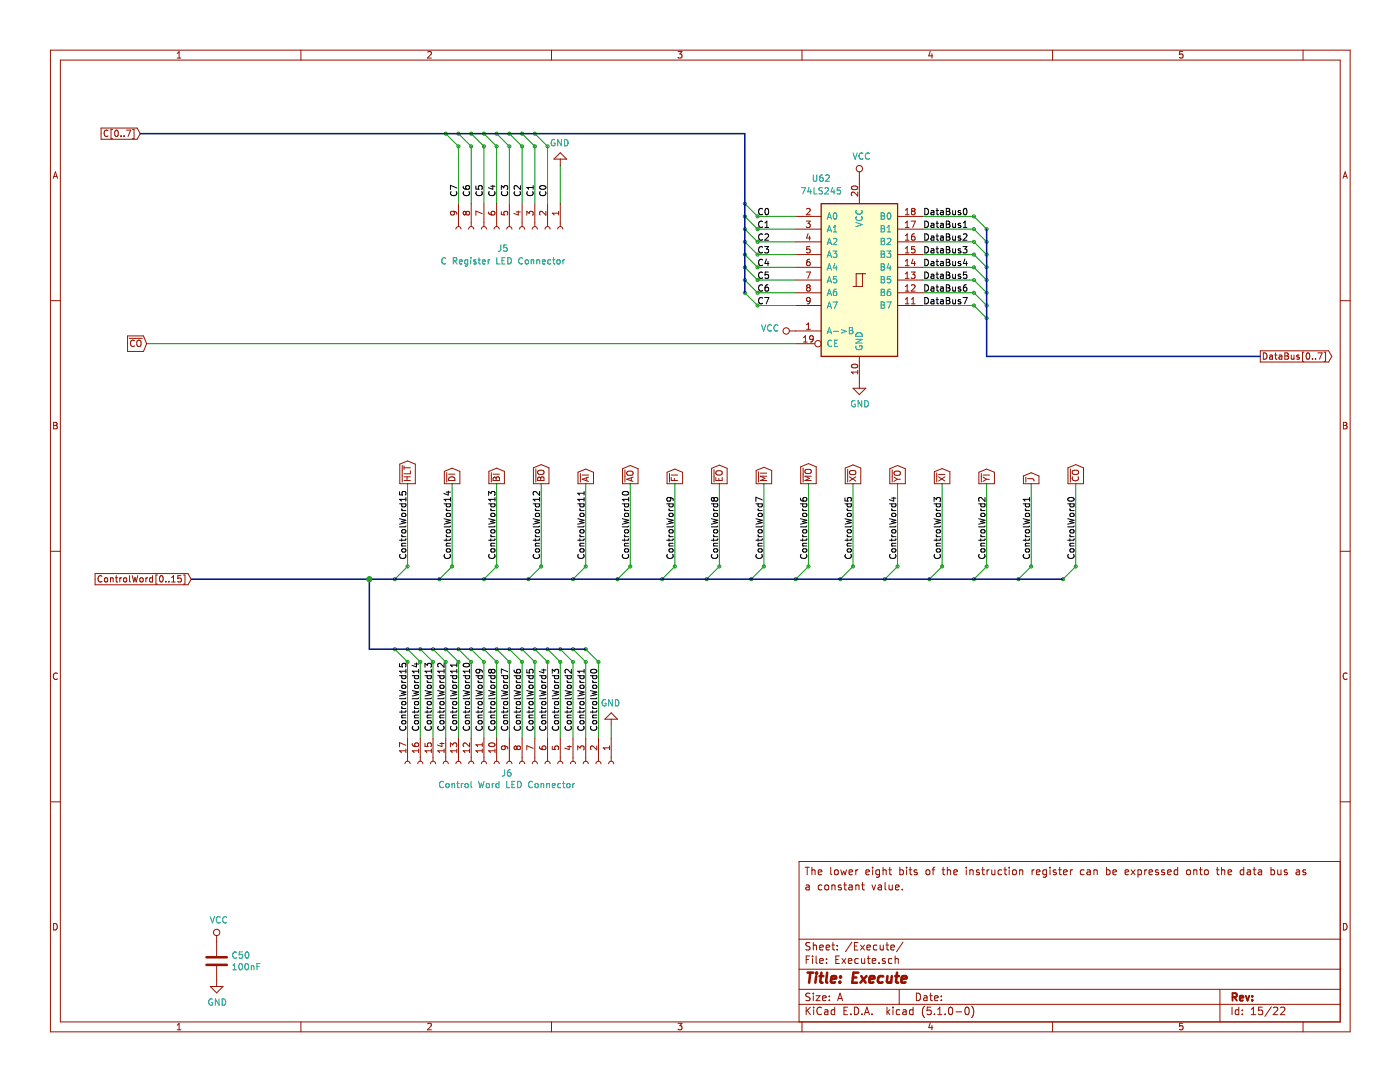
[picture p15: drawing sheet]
<svg xmlns="http://www.w3.org/2000/svg" width="279mm" height="216mm" viewBox="0 0 279 216" stroke-linecap="round" stroke-linejoin="round" font-family="sans-serif">
<g fill="none" stroke="#000" stroke-width=".2">
<path d="M90 38.3a.56 .56 0 0 0 .5 .7 .56 .56 0 0 0 .5-.7M91.2 37.5l-1.3-.5v.8M92.4 37.2l.2 .4 .4 .2 .6-.1 .1-.5-.2-.2-.5 .2-.1 .3 .3 .3M92.6 38.3a.56 .56 0 0 0 .5 .7 .56 .56 0 0 0 .5-.7M95 37.1v.6l.6 .1-.1-.5 .2-.3h.3l.2 .3-.1 .5M95.1 38.3a.56 .56 0 0 0 .5 .7 .56 .56 0 0 0 .5-.7M97.6 38.3a.56 .56 0 0 0 .6 .7 .56 .56 0 0 0 .5-.7M97.9 37.2h.9M98.4 37v.8l-.9-.3M100.1 37.8v-.8l.4 .5 .2-.4 .4-.1 .2 .3-.1 .5M100.2 38.3a.56 .56 0 0 0 .5 .7 .56 .56 0 0 0 .5-.7M102.7 38.3a.56 .56 0 0 0 .5 .7 .56 .56 0 0 0 .5-.7"/>
<path d="M103.9 37v.8l-.9-.8-.4 .3 .1 .5M105.3 38.3a.56 .56 0 0 0 .5 .7 .56 .56 0 0 0 .5-.7M106.4 37v.8M106.4 37.4h-1.3l.4 .4M107.8 37.2a.61 .61 0 0 1 .7-.2 .61 .61 0 0 1 .4 .6 .76 .76 0 0 1-1.2-.3zM107.8 38.3a.56 .56 0 0 0 .5 .7 .56 .56 0 0 0 .5-.7M152.2 59.5a.56 .56 0 0 0-.8 .5 .56 .56 0 0 0 .8 .5M152.2 56.9a.56 .56 0 0 0-.8 .6 .56 .56 0 0 0 .8 .5M152.2 46.8a.56 .56 0 0 0-.8 .5 .56 .56 0 0 0 .8 .5M152.2 44.2a.56 .56 0 0 0-.8 .6 .56 .56 0 0 0 .8 .5M152.2 41.7a.56 .56 0 0 0-.8 .5 .56 .56 0 0 0 .8 .5M152.2 49.3a.56 .56 0 0 0-.8 .5 .56 .56 0 0 0 .8 .5"/>
<path d="M152.2 51.9a.56 .56 0 0 0-.8 .5 .56 .56 0 0 0 .8 .5M152.2 54.4a.56 .56 0 0 0-.8 .5 .56 .56 0 0 0 .8 .5M152.6 49.2h.8l-.4 .5 .3 .1v.5l-.2 .2-.5-.2M152.6 59.4h.8l-.5 1.2M152.7 45.4h.7M152.7 46.8l.4-.1 .3 .3-.8 .9h.8M152.7 44.5l.3-.4v1.3M152.8 41.7l.2-.1a.67 .67 0 0 1 .4 .6 .67 .67 0 0 1-.4 .6l-.3-.4zM153 51.7l-.3 .9h.7M153.3 56.8h-.3a.79 .79 0 0 0-.1 1.3l.4-.1v-.6l-.4-.1-.2 .3M153.3 52.2v.8M153.3 54.3h-.6v.6l.2-.1 .4 .1v.5l-.2 .1-.4-.1"/>
<path d="M184.6 51.7a.64 .64 0 0 1 .7 .7 .64 .64 0 0 1-.7 .6zM184.6 59.4a.64 .64 0 0 1 .7 .6 .64 .64 0 0 1-.7 .6zM184.6 56.8a.64 .64 0 0 1 .7 .7 .64 .64 0 0 1-.7 .6zM184.6 46.7a.64 .64 0 0 1 .7 .6 .64 .64 0 0 1-.7 .6zM184.6 54.3a.64 .64 0 0 1 .7 .6 .64 .64 0 0 1-.7 .6zM184.6 49.2a.64 .64 0 0 1 .7 .6 .64 .64 0 0 1-.7 .7zM184.6 41.6a.64 .64 0 0 1 .7 .6 .64 .64 0 0 1-.7 .6zM184.6 44.1a.64 .64 0 0 1 .7 .7 .64 .64 0 0 1-.7 .6zM185.8 42.1h.5l.1 .7M185.8 44.6h.5l.1 .8M185.8 47.1h.5l.1 .8M185.8 49.7h.5l.1 .8"/>
<path d="M185.8 52.2h.5l.1 .8M185.8 54.8h.5l.1 .7M185.8 57.3h.5l.1 .8M185.8 59.8h.5l.1 .8M186.4 42.3l-.4 .1-.2 .1v.3h.6M186.4 44.9h-.4l-.2 .2v.2h.6M186.4 47.4h-.4l-.2 .2v.3h.6M186.4 49.9l-.4 .1-.2 .2v.2h.6M186.4 52.5h-.4l-.2 .2v.3h.6M186.4 55l-.4 .1-.2 .1v.3h.6M186.4 57.6h-.4l-.2 .2v.2h.6M186.8 42h.5"/>
<path d="M186.8 44.6h.5M186.8 47.1h.5M186.8 49.6h.5M186.8 52.2h.5M186.8 54.7h.5M186.8 57.3h.5M186.8 59.8h.5M187 41.6v1.1l.3 .1M187 44.1v1.1l.3 .2M187 46.7v1.1l.3 .1M187 49.2v1.1l.3 .2M187 51.7v1.1l.3 .2"/>
<path d="M187 54.3v1.1l.3 .1M187 56.8v1.1l.3 .2M187 59.4v1.1l.3 .1M187.7 42.1h.5l.1 .7M187.7 44.6h.5l.1 .8M187.7 47.1h.5l.1 .8M187.7 49.7h.5l.1 .8M187.7 52.2h.5l.1 .8M187.7 54.8h.5l.1 .7M187.7 57.3h.5l.1 .8M187.7 59.8h.5l.1 .8M188.3 42.3l-.5 .1-.1 .1v.3h.6"/>
<path d="M188.3 44.9h-.5l-.1 .2v.2h.6M188.3 47.4h-.5l-.1 .2v.3h.6M188.3 49.9l-.5 .1-.1 .2v.2h.6M188.3 52.5h-.5l-.1 .2v.3h.6M188.3 55l-.5 .1-.1 .1v.3h.6M188.3 57.6h-.5l-.1 .2v.2h.6M188.9 41.6h.4l.2 .2-.2 .4 .3 .2-.2 .4h-.5zM188.9 44.1h.4l.2 .3-.2 .3 .3 .3-.2 .4h-.5zM188.9 46.7h.4l.2 .2-.2 .4 .3 .2-.2 .4h-.5zM188.9 49.2h.4l.2 .3-.2 .3 .3 .2-.2 .5h-.5zM188.9 51.7h.4l.2 .3-.2 .3 .3 .3-.2 .4h-.5zM188.9 54.3h.4l.2 .2-.2 .4 .3 .2-.2 .4h-.5z"/>
<path d="M188.9 56.8h.4l.2 .3-.2 .3 .3 .3-.2 .4h-.5zM188.9 59.4h.4l.2 .2-.2 .4 .3 .2-.2 .4h-.5zM188.9 42.2h.4M188.9 44.7h.4M188.9 47.3h.4M188.9 49.8h.4M188.9 52.3h.4M188.9 54.9h.4M188.9 57.4h.4M188.9 60h.4M190.1 42l.1 .8 .5-.1M190.1 44.6l.1 .7h.5"/>
<path d="M190.1 47.1l.1 .8 .5-.1M190.1 49.6l.1 .8 .5-.1M190.1 52.2l.1 .8 .5-.1M190.1 54.7l.1 .8 .5-.1M190.1 57.3l.1 .7h.5M190.1 59.8l.1 .8 .5-.1M190.7 42v.8M190.7 44.6v.8M190.7 47.1v.8M190.7 49.6v.9M190.7 52.2v.8M190.7 54.7v.8"/>
<path d="M190.7 57.3v.8M190.7 59.8v.8M191.7 52.2h-.3l-.2 .1 .1 .2 .4 .2v.3h-.5M191.7 42.1l-.3-.1-.2 .2 .1 .2 .4 .1v.3h-.5M191.7 44.6h-.3l-.2 .1 .1 .2 .4 .1v.3h-.5M191.7 47.1h-.3l-.2 .2 .1 .1 .4 .2v.3h-.5M191.7 49.7l-.3-.1-.2 .2 .1 .2 .4 .1v.3h-.5M191.7 54.8l-.3-.1-.2 .2 .1 .2 .4 .1v.3h-.5M191.7 57.3h-.3l-.2 .1 .1 .2 .4 .1v.3h-.5M191.7 59.8h-.3l-.2 .2 .1 .1 .4 .2v.3h-.5M192.2 49.2h.8l-.4 .5 .3 .1v.6l-.5 .1-.2-.2M192.2 59.4h.8l-.5 1.2"/>
<path d="M192.3 46.8l.4-.1 .3 .3-.8 .9h.8M192.3 45.4h.7M192.3 44.5l.3-.4v1.3M192.4 41.7l.2-.1a.69 .69 0 0 1 .4 .6 .69 .69 0 0 1-.4 .6l-.3-.4zM192.6 51.7l-.3 .9h.7M192.9 56.8l-.4 .1a.87 .87 0 0 0 0 1.2l.4-.1v-.6l-.4-.1-.2 .3M192.9 52.2v.8M192.9 54.3h-.6v.6l.1-.1h.5v.6l-.2 .1-.4-.1M186.4 60.1h-.4l-.2 .2v.3h.6M188.3 60.1h-.5l-.1 .2v.3h.6M79.7 98.1v.6l.6 .1-.1-.2 .1-.5h.6l.1 .2-.1 .5M81 99.3v.7"/>
<path d="M81 99.6h-1.3l.4 .4M89.1 98.2h.8M89.5 98v.8l-.9-.3M89.9 99.3v.7M89.9 99.6h-1.3l.4 .4M97.5 98.9v-.8l.5 .4 .1-.4h.6l.1 .2-.1 .6M98.8 99.3v.7M98.8 99.6h-1.3l.4 .4M107.7 98.1v.8l-.9-.8-.4 .2 .1 .5M107.7 99.3v.7M107.7 99.6h-1.3l.4 .4M116.6 98.1v.7"/>
<path d="M116.6 99.3v.7M116.6 99.6h-1.3l.4 .4M116.6 98.4h-1.3l.4 .4M124.3 98.2a.75 .75 0 0 1 1.2 .3 .73 .73 0 0 1-1.3-.1zM125.5 99.6h-1.3l.3 .4M125.5 99.3v.7M133.6 99.3l.3 .2-.1 .4-.2 .1-.4-.1-.1-.4 .1-.2a.84 .84 0 0 1 1.1 .3v.3M142.5 99.5l.3-.2h.2l.2 .2v.4l-.2 .1-.4-.1-.1-.2M142.5 99.5l-.2-.2-.3 .2 .1 .4h.3l.1-.2M142.5 99.5v.2M152.1 99.7l-1.2-.5v.9M159.7 99.4l.2 .4 .4 .2 .6-.1 .1-.5-.2-.1-.5 .1-.1 .3 .3 .3"/>
<path d="M168.6 99.3v.6l.6 .1-.1-.5 .3-.2h.3l.2 .2-.1 .5M178 99.4h.8M178.4 99.2v.8l-.9-.3M196.6 99.3v.8l-.9-.8-.4 .2 .1 .5M205.5 99.6h-1.3l.4 .4M205.5 99.3v.7M213.2 99.4a.61 .61 0 0 1 .7-.2 .61 .61 0 0 1 .4 .6 .76 .76 0 0 1-1.2-.2zM79.7 100.5h1.3M79.7 103.5l1.3 .3-.9 .3 .9 .2-1.3 .3M79.9 110.6a.56 .56 0 0 0 .5 .8 .56 .56 0 0 0 .5-.8M80.2 101.5l.2 .4M80.2 106.7l.2 .4"/>
<path d="M80.2 107.5v.5M80.2 108.9h.8M80.2 107.1h.8M80.2 101.9h.8M80.2 105.8l.2-.1h.5l.1 .5-.2 .1h-.5zM80.2 102.5l.6-.1 .2 .3v.3h-.7zM80.2 100.5v.4l.2 .2 .6-.1v-.5M80.3 109.6h.6l.1 .4-.2 .2-.5-.1-.1-.2zM81 107.5l-.2 .3h-1.1M81 108.4l-.8 .1 .1 .4M81 105l-.2 .1h-1.1M88.6 100.5h1.3"/>
<path d="M88.6 103.5l1.3 .3-.9 .3 .9 .2-1.3 .3M88.8 110.6a.56 .56 0 0 0 .5 .8 .56 .56 0 0 0 .5-.8M89.1 108.9h.8M89.1 107.1h.8M89.1 101.9h.8M89.1 101.5l.2 .4M89.1 106.7l.2 .4M89.1 107.5v.5M89.1 105.8l.2-.1h.5v.5l-.1 .1h-.5zM89.1 100.5v.4l.2 .2 .5-.1v-.5M89.1 102.5l.6-.1 .2 .3-.1 .3h-.6zM89.2 109.6h.6v.4l-.1 .2-.5-.1-.1-.2z"/>
<path d="M89.9 107.5l-.2 .3h-1.1M89.9 108.4l-.8 .1 .1 .4M89.9 105l-.2 .1h-1.1M97.5 100.5h1.3M97.5 103.5l1.3 .3-.9 .3 .9 .2-1.3 .3M97.6 110.6a.56 .56 0 0 0 .6 .8 .56 .56 0 0 0 .5-.8M97.9 101.5l.3 .4M97.9 106.7l.3 .4M97.9 107.5v.5M97.9 108.9h.9M97.9 107.1h.9M97.9 101.9h.9"/>
<path d="M98 102.5l.6-.1 .2 .3-.1 .3h-.6zM98 109.6l.2-.1 .5 .1v.4l-.1 .2-.5-.1zM98 100.5l-.1 .4 .3 .2 .5-.1v-.5M98 105.8l.2-.1h.5v.5l-.1 .1h-.5zM98.8 107.5l-.2 .3h-1.1M98.8 108.4l-.8 .1 .1 .4M98.8 105l-.2 .1h-1.1M106.4 100.5h1.3M106.4 103.5l1.3 .3-.9 .3 .9 .2-1.3 .3M106.5 110.6a.56 .56 0 0 0 .5 .8 .56 .56 0 0 0 .5-.8M106.8 108.9h.9M106.8 107.1h.9"/>
<path d="M106.8 101.9h.9M106.8 101.5l.3 .4M106.8 106.7l.3 .4M106.8 107.5v.5M106.9 105.8l.2-.1h.4l.1 .5-.2 .1h-.4zM106.9 100.5l-.1 .4 .3 .2 .5-.1v-.5M106.9 102.5l.5-.1 .3 .3-.1 .3h-.6zM106.9 109.6l.2-.1 .4 .1 .1 .4-.2 .2-.4-.1zM107.7 107.5l-.2 .3h-1.1M107.7 108.4l-.8 .1 .1 .4M107.7 105l-.2 .1h-1.1M115.3 100.5h1.3"/>
<path d="M115.3 103.5l1.3 .3-.9 .3 .9 .2-1.3 .3M115.4 110.6a.56 .56 0 0 0 .5 .8 .56 .56 0 0 0 .5-.8M115.7 101.5l.3 .4M115.7 106.7l.3 .4M115.7 107.5v.5M115.7 108.9h.9M115.7 107.1h.9M115.7 101.9h.9M115.8 100.5l-.1 .4 .3 .2 .5-.1v-.5M115.8 102.5l.5-.1 .3 .3-.1 .3h-.6zM115.8 105.8l.2-.1h.4l.1 .5-.2 .1h-.4zM115.9 109.6h.5l.1 .4-.2 .2-.4-.1-.2-.2z"/>
<path d="M116.6 107.5l-.2 .3h-1.1M116.6 108.4l-.8 .1 .1 .4M116.6 105l-.2 .1h-1.1M124.2 100.5h1.3M124.2 103.5l1.3 .3-1 .3 1 .2-1.3 .3M124.3 110.6a.56 .56 0 0 0 .5 .8 .56 .56 0 0 0 .5-.8M124.6 108.9h.9M124.6 107.1h.9M124.6 101.9h.9M124.6 101.5l.2 .4M124.6 106.7l.2 .4M124.6 107.5v.5"/>
<path d="M124.7 105.8l.1-.1h.5l.1 .5-.2 .1h-.5zM124.7 100.5l-.1 .4 .2 .2 .6-.1v-.5M124.7 102.5l.5-.1 .3 .3-.1 .3h-.7zM124.7 109.6h.6l.1 .4-.2 .2-.5-.1-.1-.2zM125.5 108.4l-.8 .1v.4M125.5 107.5l-.2 .3h-1.1M125.5 105l-.2 .1h-1.1M133.1 100.5h1.2M133.1 103.5l1.2 .3-.9 .3 .9 .2-1.2 .3M133.2 110.6a.56 .56 0 0 0 .5 .8 .56 .56 0 0 0 .5-.8M133.5 108.9h.8M133.5 107.1h.8"/>
<path d="M133.5 101.9h.8M133.5 101.5l.2 .4M133.5 106.7l.2 .4M133.5 107.5v.5M133.6 105.8l.1-.1h.5l.1 .5-.2 .1h-.5zM133.6 102.5l.5-.1 .2 .3v.3h-.7zM133.6 109.6l.1-.1 .5 .1 .1 .4-.2 .2-.5-.1zM133.6 100.5l-.1 .4 .2 .2 .6-.1v-.5M134.3 108.4l-.7 .1v.4M134.3 107.5l-.1 .3h-1.1M134.3 105l-.1 .1h-1.1M142 100.5h1.2"/>
<path d="M142 103.5l1.2 .3-.9 .3 .9 .2-1.2 .3M142.1 110.6a.56 .56 0 0 0 .5 .8 .56 .56 0 0 0 .5-.8M142.4 108.9h.8M142.4 107.1h.8M142.4 101.9h.8M142.4 101.5l.2 .4M142.4 106.7l.2 .4M142.4 107.5v.5M142.4 109.6l.2-.1 .5 .1 .1 .4-.2 .2-.5-.1zM142.4 105.8l.2-.1h.5l.1 .5-.2 .1h-.5zM142.4 100.5v.4l.2 .2 .6-.1v-.5M142.4 102.5l.6-.1 .2 .3v.3h-.7z"/>
<path d="M143.2 108.4l-.8 .1 .1 .4M143.2 107.5l-.1 .3h-1.1M143.2 105l-.1 .1h-1.1M150.9 100.5h1.2M150.9 103.5l1.2 .3-.9 .3 .9 .2-1.2 .3M151 110.6a.56 .56 0 0 0 .5 .8 .56 .56 0 0 0 .5-.8M151.3 108.9h.8M151.3 107.1h.8M151.3 101.9h.8M151.3 101.5l.2 .4M151.3 106.7l.2 .4M151.3 107.5v.5"/>
<path d="M151.3 102.5l.6-.1 .2 .3v.3h-.7zM151.3 100.5v.4l.2 .2 .6-.1v-.5M151.4 105.7h.6l.1 .5-.2 .1h-.5l-.1-.2zM151.4 109.6h.6l.1 .4-.2 .2-.5-.1-.1-.2zM152.1 108.4l-.8 .1 .1 .4M152.1 107.5l-.2 .3h-1M152.1 105l-.2 .1h-1M159.7 100.5h1.3M159.7 103.5l1.3 .3-.9 .3 .9 .2-1.3 .3M159.9 110.6a.56 .56 0 0 0 .5 .8 .56 .56 0 0 0 .5-.8M160.2 108.9h.8M160.2 107.1h.8"/>
<path d="M160.2 101.9h.8M160.2 101.5l.2 .4M160.2 106.7l.2 .4M160.2 107.5v.5M160.2 100.5v.4l.2 .2 .6-.1v-.5M160.2 109.6l.2-.1 .5 .1 .1 .4-.2 .2-.5-.1zM160.2 105.8l.2-.1h.5l.1 .5-.2 .1h-.5zM160.2 102.5l.6-.1 .2 .3v.3h-.7zM161 108.4l-.8 .1 .1 .4M161 107.5l-.2 .3h-1.1M161 105l-.2 .1h-1.1M168.6 100.5h1.3"/>
<path d="M168.6 103.5l1.3 .3-.9 .3 .9 .2-1.3 .3M168.8 110.6a.56 .56 0 0 0 .5 .8 .56 .56 0 0 0 .5-.8M169.1 108.9h.8M169.1 107.1h.8M169.1 101.9h.8M169.1 101.5l.2 .4M169.1 106.7l.2 .4M169.1 107.5v.5M169.1 109.6l.2-.1 .5 .1 .1 .4-.2 .2-.5-.1zM169.1 105.8l.2-.1h.5l.1 .5-.2 .1h-.5zM169.1 100.5v.4l.2 .2 .6-.1v-.5M169.1 102.5l.6-.1 .2 .3v.3h-.7z"/>
<path d="M169.9 108.4l-.8 .1 .1 .4M169.9 107.5l-.2 .3h-1.1M169.9 105l-.2 .1h-1.1M177.5 100.5h1.3M177.5 103.5l1.3 .3-.9 .3 .9 .2-1.3 .3M177.7 110.6a.56 .56 0 0 0 .5 .8 .56 .56 0 0 0 .5-.8M178 108.9h.8M178 107.1h.8M178 101.9h.8M178 101.5l.2 .4M178 106.7l.2 .4M178 107.5v.5"/>
<path d="M178 109.6l.2-.1 .5 .1v.4l-.1 .2-.5-.1zM178 105.8l.2-.1h.5v.5l-.1 .1h-.5zM178 102.5l.6-.1 .2 .3-.1 .3h-.6zM178 100.5v.4l.2 .2 .5-.1v-.5M178.8 108.4l-.8 .1 .1 .4M178.8 107.5l-.2 .3h-1.1M178.8 105l-.2 .1h-1.1M186.4 100.1v-.8l.5 .4 .1-.4h.5l.2 .2-.1 .6M186.4 100.5h1.3M186.4 103.5l1.3 .3-.9 .3 .9 .2-1.3 .3M186.5 110.6a.56 .56 0 0 0 .6 .8 .56 .56 0 0 0 .5-.8M186.8 108.9h.9"/>
<path d="M186.8 107.1h.9M186.8 101.9h.9M186.8 101.5l.3 .4M186.8 106.7l.3 .4M186.8 107.5v.5M186.9 109.6l.2-.1 .5 .1v.4l-.1 .2-.5-.1zM186.9 105.8l.2-.1h.5v.5l-.1 .1h-.5zM186.9 102.5l.6-.1 .2 .3-.1 .3h-.6zM186.9 100.5l-.1 .4 .3 .2 .5-.1v-.5M187.7 107.5l-.2 .3h-1.1M187.7 108.4l-.8 .1 .1 .4M187.7 105l-.2 .1h-1.1"/>
<path d="M195.3 100.5h1.3M195.3 103.5l1.3 .3-.9 .3 .9 .2-1.3 .3M195.4 110.6a.56 .56 0 0 0 .5 .8 .56 .56 0 0 0 .5-.8M195.7 108.9h.9M195.7 107.1h.9M195.7 101.9h.9M195.7 101.5l.3 .4M195.7 106.7l.3 .4M195.7 107.5v.5M195.8 109.6l.2-.1 .4 .1 .1 .4-.2 .2-.4-.1zM195.8 105.8l.2-.1h.4l.1 .5-.2 .1h-.4zM195.8 102.5l.5-.1 .3 .3-.1 .3h-.6z"/>
<path d="M195.8 100.5l-.1 .4 .3 .2 .5-.1v-.5M196.6 108.4l-.8 .1 .1 .4M196.6 107.5l-.2 .3h-1.1M196.6 105l-.2 .1h-1.1M204.2 100.5h1.3M204.2 103.5l1.3 .3-.9 .3 .9 .2-1.3 .3M204.3 110.6a.56 .56 0 0 0 .5 .8 .56 .56 0 0 0 .5-.8M204.6 108.9h.9M204.6 107.1h.9M204.6 101.9h.9M204.6 101.5l.3 .4M204.6 106.7l.3 .4"/>
<path d="M204.6 107.5v.5M204.7 102.5l.5-.1 .3 .3-.1 .3h-.6zM204.7 105.8l.2-.1h.4l.1 .5-.2 .1h-.4zM204.7 100.5l-.1 .4 .3 .2 .5-.1v-.5M204.8 109.6h.5l.1 .4-.2 .2-.4-.1-.2-.2zM205.5 108.4l-.8 .1 .1 .4M205.5 107.5l-.2 .3h-1.1M205.5 105l-.2 .1h-1.1M213.1 103.5l1.3 .3-1 .3 1 .2-1.3 .3M213.1 100.5h1.3M213.2 110.6a.56 .56 0 0 0 .5 .8 .56 .56 0 0 0 .5-.8M213.5 101.5l.2 .4"/>
<path d="M213.5 106.7l.2 .4M213.5 107.5v.5M213.5 108.9h.9M213.5 107.1h.9M213.5 101.9h.9M213.6 100.5l-.1 .4 .2 .2 .6-.1v-.5M213.6 102.5l.5-.1 .3 .3-.1 .3h-.7zM213.6 105.8l.1-.1h.5l.1 .5-.2 .1h-.5zM213.6 109.6l.1-.1 .5 .1 .1 .4-.2 .2-.5-.1zM214.4 107.5l-.2 .3h-1.1M214.4 108.4l-.8 .1v.4M214.4 105l-.2 .1h-1.1"/>
<path d="M79.7 134.8h1.3M79.7 132.4v.6l.6 .1-.1-.2 .1-.5h.6l.1 .2-.1 .5M79.7 137.8l1.3 .3-.9 .3 .9 .2-1.3 .3M80.2 136.2h.8M80.2 135.8l.2 .4M80.2 136.8l.6-.1 .2 .3v.3h-.7zM80.2 134.8v.4l.2 .2 .6-.1v-.5M81 139.2l-.2 .2h-1.1M81 133.9h-1.3l.4 .4M81 133.6v.7M82.3 134.8h1.2M82.3 137.8l1.2 .3-.9 .3 .9 .2-1.2 .3"/>
<path d="M82.7 136.2h.8M82.7 135.8l.2 .4M82.7 132.5h.8M82.8 136.8l.5-.1 .2 .3v.3h-.7zM82.8 134.8l-.1 .4 .2 .2 .6-.1v-.5M83.1 132.3v.8l-.9-.3M83.5 139.2l-.1 .2h-1.1M83.5 133.9h-1.2l.3 .4M83.5 133.6v.7M84.8 134.8h1.3M84.8 133.1v-.7l.5 .4 .1-.4h.6l.1 .2-.1 .5M84.8 137.8l1.3 .3-.9 .3 .9 .2-1.3 .3"/>
<path d="M85.2 136.2h.9M85.2 135.8l.3 .4M85.3 136.8l.6-.1 .2 .3-.1 .3h-.6zM85.3 134.8l-.1 .4 .3 .2 .5-.1v-.5M86.1 139.2l-.2 .2h-1.1M86.1 133.9h-1.3l.4 .4M86.1 133.6v.7M87.4 134.8h1.2M87.4 137.8l1.2 .3-.9 .3 .9 .2-1.2 .3M87.8 136.2h.8M87.8 135.8l.2 .4M87.8 136.8l.6-.1 .2 .3v.3h-.7z"/>
<path d="M87.8 134.8v.4l.2 .2 .6-.1v-.5M88.6 139.2l-.2 .2h-1M88.6 133.9h-1.2l.3 .4M88.6 132.4v.7l-.9-.7-.3 .2 .1 .5M88.6 133.6v.7M89.9 134.8h1.3M89.9 137.8l1.3 .3-.9 .3 .9 .2-1.3 .3M90.3 136.2h.9M90.3 135.8l.3 .4M90.4 136.8l.5-.1 .3 .3-.1 .3h-.6zM90.4 134.8l-.1 .4 .3 .2 .5-.1v-.5M91.2 139.2l-.2 .2h-1.1"/>
<path d="M91.2 133.9h-1.3l.4 .4M91.2 132.4v.7M91.2 133.6v.7M91.2 132.7h-1.3l.4 .4M92.4 134.8h1.3M92.4 137.8l1.3 .3-.9 .3 .9 .2-1.3 .3M92.5 132.5a.75 .75 0 0 1 1.2 .3 .73 .73 0 0 1-1.3-.1zM92.9 136.2h.8M92.9 135.8l.2 .4M92.9 136.8l.6-.1 .2 .3v.3h-.7zM92.9 134.8v.4l.2 .2 .6-.1v-.5M93.7 139.2l-.2 .2h-1.1"/>
<path d="M93.7 133.9h-1.3l.4 .4M93.7 133.6v.7M95 134.8h1.2M95 137.8l1.2 .3-.9 .3 .9 .2-1.2 .3M95.4 136.2h.8M95.4 135.8l.2 .4M95.5 136.8l.5-.1 .2 .3v.3h-.7zM95.5 134.8l-.1 .4 .2 .2 .6-.1v-.5M95.5 133.6l.3 .2-.1 .4-.2 .1-.4-.1-.1-.4 .1-.2a.84 .84 0 0 1 1.1 .3v.3M96.2 139.2l-.1 .2h-1.1M97.5 134.8h1.3M97.5 137.8l1.3 .3-.9 .3 .9 .2-1.3 .3"/>
<path d="M97.9 136.2h.9M97.9 135.8l.3 .4M98 136.8l.6-.1 .2 .3-.1 .3h-.6zM98 134.8l-.1 .4 .3 .2 .5-.1v-.5M98.1 133.8l-.3-.2-.3 .2 .1 .4h.3l.2-.2M98.1 133.8l.2-.2h.3l.2 .2-.1 .4-.1 .1-.4-.1-.1-.2M98.1 133.8v.2M98.8 139.2l-.2 .2h-1.1M100.1 134.8h1.2M100.1 137.8l1.2 .3-.9 .3 .9 .2-1.2 .3M100.5 136.2h.8M100.5 135.8l.2 .4"/>
<path d="M100.5 136.8l.6-.1 .2 .3v.3h-.7zM100.5 134.8v.4l.2 .2 .6-.1v-.5M101.3 139.2l-.2 .2h-1M101.3 134l-1.2-.5v.8M102.6 134.8h1.3M102.6 133.7l.1 .4 .5 .2 .5-.1 .1-.5-.2-.1-.4 .1-.1 .3 .2 .3M102.6 137.8l1.3 .3-.9 .3 .9 .2-1.3 .3M103 136.2h.9M103 135.8l.3 .4M103.1 136.8l.5-.1 .3 .3-.1 .3h-.6zM103.1 134.8l-.1 .4 .3 .2 .5-.1v-.5M103.9 139.2l-.2 .2h-1.1"/>
<path d="M105.1 134.8h1.3M105.1 133.6v.6l.6 .1-.1-.5 .3-.2h.3l.2 .2-.1 .5M105.1 137.8l1.3 .3-.9 .3 .9 .2-1.3 .3M105.6 136.2h.8M105.6 135.8l.2 .4M105.6 136.8l.6-.1 .2 .3v.3h-.7zM105.6 134.8v.4l.2 .2 .6-.1v-.5M106.4 139.2l-.2 .2h-1.1M107.7 134.8h1.2M107.7 137.8l1.2 .3-.9 .3 .9 .2-1.2 .3M108.1 136.2h.8M108.1 135.8l.2 .4"/>
<path d="M108.1 133.7h.8M108.2 136.8l.5-.1 .2 .3v.3h-.7zM108.2 134.8l-.1 .4 .2 .2 .6-.1v-.5M108.5 133.5v.8l-.9-.3M108.9 139.2l-.1 .2h-1.1M110.2 134.8h1.3M110.2 134.3v-.7l.5 .4 .1-.4h.5l.2 .2-.1 .5M110.2 137.8l1.3 .3-.9 .3 .9 .2-1.3 .3M110.6 136.2h.9M110.6 135.8l.3 .4M110.7 136.8l.6-.1 .2 .3-.1 .3h-.6zM110.7 134.8l-.1 .4 .3 .2 .5-.1v-.5"/>
<path d="M111.5 139.2l-.2 .2h-1.1M112.8 134.8h1.2M112.8 137.8l1.2 .3-.9 .3 .9 .2-1.2 .3M113.2 136.2h.8M113.2 135.8l.2 .4M113.2 136.8l.6-.1 .2 .3v.3h-.7zM113.2 134.8v.4l.2 .2 .6-.1v-.5M114 139.2l-.2 .2h-1M114 133.6v.7l-.9-.7-.3 .2 .1 .5M115.3 134.8h1.3M115.3 137.8l1.3 .3-.9 .3 .9 .2-1.3 .3M115.7 136.2h.9"/>
<path d="M115.7 135.8l.3 .4M115.8 136.8l.5-.1 .3 .3-.1 .3h-.6zM115.8 134.8l-.1 .4 .3 .2 .5-.1v-.5M116.6 139.2l-.2 .2h-1.1M116.6 133.6v.7M116.6 133.9h-1.3l.4 .4M117.8 137.8l1.3 .3-.9 .3 .9 .2-1.3 .3M117.8 134.8h1.3M118 133.7a.61 .61 0 0 1 .7-.2 .61 .61 0 0 1 .4 .6 .76 .76 0 0 1-1.3-.2zM118.3 135.8l.2 .4M118.3 136.2h.8M118.3 134.8v.4l.2 .2 .6-.1v-.5"/>
<path d="M118.3 136.8l.6-.1 .2 .3v.3h-.7zM119.1 139.2l-.2 .2h-1.1M79.9 144.9a.56 .56 0 0 0 .5 .8 .56 .56 0 0 0 .5-.8M80.2 143.2h.8M80.2 141.4h.8M80.2 141l.2 .4M80.2 141.8v.5M80.2 140.1l.2-.1h.5l.1 .5-.2 .1h-.5zM80.3 143.8h.6l.1 .5-.2 .1h-.5l-.1-.2zM81 142.7h-.8l.1 .5M81 141.8l-.2 .3h-1.1M82.4 144.9a.56 .56 0 0 0 .5 .8 .56 .56 0 0 0 .5-.8"/>
<path d="M82.7 143.2h.8M82.7 141.4h.8M82.7 141l.2 .4M82.7 141.8v.5M82.8 143.9l.1-.1h.5l.1 .5-.2 .1h-.5zM82.8 140.1l.1-.1h.5l.1 .5-.2 .1h-.5zM83.5 142.7h-.7v.5M83.5 141.8l-.1 .3h-1.1M84.9 144.9a.56 .56 0 0 0 .6 .8 .56 .56 0 0 0 .5-.8M85.2 143.2h.9M85.2 141.4h.9M85.2 141l.3 .4"/>
<path d="M85.2 141.8v.5M85.3 143.9l.2-.1h.5v.5l-.1 .1h-.5zM85.3 140.1l.2-.1h.5v.5l-.1 .1h-.5zM86.1 142.7h-.8l.1 .5M86.1 141.8l-.2 .3h-1.1M87.5 144.9a.56 .56 0 0 0 .5 .8 .56 .56 0 0 0 .5-.8M87.8 143.2h.8M87.8 141.4h.8M87.8 141l.2 .4M87.8 141.8v.5M87.8 143.9l.2-.1h.5l.1 .5-.2 .1h-.5zM87.8 140.1l.2-.1h.5l.1 .5-.2 .1h-.5z"/>
<path d="M88.6 142.7h-.8l.1 .5M88.6 141.8l-.2 .3h-1M90 144.9a.56 .56 0 0 0 .5 .8 .56 .56 0 0 0 .5-.8M90.3 143.2h.9M90.3 141.4h.9M90.3 141l.3 .4M90.3 141.8v.5M90.4 143.9l.2-.1h.4l.1 .5-.2 .1h-.4zM90.4 140.1l.2-.1h.4l.1 .5-.2 .1h-.4zM91.2 142.7h-.8l.1 .5M91.2 141.8l-.2 .3h-1.1M92.6 144.9a.56 .56 0 0 0 .5 .8 .56 .56 0 0 0 .5-.8"/>
<path d="M92.9 143.2h.8M92.9 141.4h.8M92.9 141l.2 .4M92.9 141.8v.5M92.9 140.1l.2-.1h.5l.1 .5-.2 .1h-.5zM93 143.8h.6l.1 .5-.2 .1h-.5l-.1-.2zM93.7 142.7h-.8l.1 .5M93.7 141.8l-.2 .3h-1.1M95.1 144.9a.56 .56 0 0 0 .5 .8 .56 .56 0 0 0 .5-.8M95.4 143.2h.8M95.4 141.4h.8M95.4 141l.2 .4"/>
<path d="M95.4 141.8v.5M95.5 143.9l.1-.1h.5l.1 .5-.2 .1h-.5zM95.5 140h.6l.1 .5-.2 .1h-.5l-.1-.2zM96.2 142.7h-.7v.5M96.2 141.8l-.1 .3h-1.1M97.6 144.9a.56 .56 0 0 0 .6 .8 .56 .56 0 0 0 .5-.8M97.9 143.2h.9M97.9 141.4h.9M97.9 141l.3 .4M97.9 141.8v.5M98 143.9l.2-.1h.5v.5l-.1 .1h-.5zM98.1 140h.6v.5l-.1 .1h-.5l-.2-.2z"/>
<path d="M98.8 142.7h-.8l.1 .5M98.8 141.8l-.2 .3h-1.1M100.2 144.9a.56 .56 0 0 0 .5 .8 .56 .56 0 0 0 .5-.8M100.5 143.2h.8M100.5 141.4h.8M100.5 141l.2 .4M100.5 141.8v.5M100.5 140.1l.2-.1h.5l.1 .5-.2 .1h-.5zM100.6 143.8h.6l.1 .5-.2 .1h-.5l-.1-.2zM101.3 142.7h-.8l.1 .5M101.3 141.8l-.2 .3h-1M102.7 144.9a.56 .56 0 0 0 .5 .8 .56 .56 0 0 0 .5-.8"/>
<path d="M103 143.2h.9M103 141.4h.9M103 141l.3 .4M103 141.8v.5M103.1 143.9l.2-.1h.4l.1 .5-.2 .1h-.4zM103.1 140.1l.2-.1h.4l.1 .5-.2 .1h-.4zM103.9 142.7h-.8l.1 .5M103.9 141.8l-.2 .3h-1.1M105.3 144.9a.56 .56 0 0 0 .5 .8 .56 .56 0 0 0 .5-.8M105.6 143.2h.8M105.6 141.4h.8M105.6 141l.2 .4"/>
<path d="M105.6 141.8v.5M105.6 143.9l.2-.1h.5l.1 .5-.2 .1h-.5zM105.6 140.1l.2-.1h.5l.1 .5-.2 .1h-.5zM106.4 142.7h-.8l.1 .5M106.4 141.8l-.2 .3h-1.1M107.8 144.9a.56 .56 0 0 0 .5 .8 .56 .56 0 0 0 .5-.8M108.1 143.2h.8M108.1 141.4h.8M108.1 141l.2 .4M108.1 141.8v.5M108.2 143.9l.1-.1h.5l.1 .5-.2 .1h-.5zM108.2 140.1l.1-.1h.5l.1 .5-.2 .1h-.5z"/>
<path d="M108.9 142.7h-.7v.5M108.9 141.8l-.1 .3h-1.1M110.3 144.9a.56 .56 0 0 0 .6 .8 .56 .56 0 0 0 .5-.8M110.6 143.2h.9M110.6 141.4h.9M110.6 141l.3 .4M110.6 141.8v.5M110.7 143.9l.2-.1h.5v.5l-.1 .1h-.5zM110.7 140.1l.2-.1h.5v.5l-.1 .1h-.5zM111.5 142.7h-.8l.1 .5M111.5 141.8l-.2 .3h-1.1M112.9 144.9a.56 .56 0 0 0 .5 .8 .56 .56 0 0 0 .5-.8"/>
<path d="M113.2 143.2h.8M113.2 141.4h.8M113.2 141l.2 .4M113.2 141.8v.5M113.2 140.1l.2-.1h.5l.1 .5-.2 .1h-.5zM113.3 143.8h.6l.1 .5-.2 .1h-.5l-.1-.2zM114 142.7h-.8l.1 .5M114 141.8l-.2 .3h-1M115.4 144.9a.56 .56 0 0 0 .5 .8 .56 .56 0 0 0 .5-.8M115.7 143.2h.9M115.7 141.4h.9M115.7 141l.3 .4"/>
<path d="M115.7 141.8v.5M115.8 143.9l.2-.1h.4l.1 .5-.2 .1h-.4zM115.8 140.1l.2-.1h.4l.1 .5-.2 .1h-.4zM116.6 142.7h-.8l.1 .5M116.6 141.8l-.2 .3h-1.1M118 144.9a.56 .56 0 0 0 .5 .8 .56 .56 0 0 0 .5-.8M118.3 141l.2 .4M118.3 141.8v.5M118.3 143.2h.8M118.3 141.4h.8M118.3 140.1l.2-.1h.5l.1 .5-.2 .1h-.5zM118.3 143.9l.2-.1h.5l.1 .5-.2 .1h-.5z"/>
<path d="M119.1 141.8l-.2 .3h-1.1M119.1 142.7h-.8l.1 .5"/>
</g>
<g fill="none" stroke="#981200" stroke-width=".2">
<path d="M10.1 10h259.3v195.9h-259.3zM12 12h255.5v191.9h-255.5zM35.4 11.6h.7M35.4 10.6l.3-.3v1.3M60.1 10v2M85.3 10.4l.6-.1 .2 .3-.8 1h.8M110.1 10v2M135.3 10.3h.8l-.4 .5 .3 .1v.6l-.1 .1-.6-.1M160.1 10v2M185.7 10.2l-.4 1h.9M186 10.7v.9M210.1 10v2"/>
<path d="M236 10.3h-.6v.6l.2-.1h.4v.7l-.1 .1-.5-.1M260.1 10v2M10.6 35.6l.5-1.3 .4 1.3M10.7 35.2h.7M20.2 25.6h7.2l.6 1.1-.6 1.1h-7.2zM21.5 26.1a.5 .5 0 0 0-.6 0 .5 .5 0 0 0-.1 .6l.2 .5 .5-.1M22.5 25.8h-.3v1.9h.3M23 26.1l.2-.1a.69 .69 0 0 1 .4 .6 .69 .69 0 0 1-.4 .6l-.3-.5zM24.2 27.1v.1M24.8 27.1v.1M25.3 26h.8l-.5 1.2M26.4 25.8h.4v1.9h-.4"/>
<path d="M111.8 31.7v1.3M111.8 30.5l1.3 1.2h-2.6zM170 37.2a.61 .61 0 0 1 .7-.2 .61 .61 0 0 1 .4 .7 .76 .76 0 0 1-1.2-.3zM171.2 38.3v.8l-.9-.8-.4 .3 .1 .5M171.5 34.3v6.3M268 35.6l.5-1.3 .4 1.3M268.1 35.2h.7M10.1 60h1.9M90.5 42.2l.2 .2-.1 .4-.1 .1-.5-.1-.1-.4 .3-.2 .8 .1 .2 .5M91 45.7a.51 .51 0 0 1 .5-.5 .51 .51 0 0 1 .5 .5M91.5 40.6v4.6M93 42.4l-.3-.2-.3 .2v.2l.3 .3 .3-.3"/>
<path d="M93 42.4l.2-.2h.3l.2 .2v.4l-.2 .1h-.3l-.2-.3M93 42.4v.2M93.5 45.7a.51 .51 0 0 1 .5-.5 .51 .51 0 0 1 .5 .5M94 40.6v4.6M96.1 45.7a.51 .51 0 0 1 .5-.5 .51 .51 0 0 1 .5 .5M96.2 42.6l-1.2-.5v.9M96.6 40.6v4.6M97.5 42.3l.1 .4 .5 .2 .6-.1v-.5l-.1-.1-.5 .1-.1 .3 .3 .3M98.6 45.7a.51 .51 0 0 1 .5-.5 .51 .51 0 0 1 .5 .5M99.1 40.6v4.6M100.1 42.2v.6l.6 .1-.2-.5 .3-.2h.3l.2 .2-.1 .5M101.1 45.7a.51 .51 0 0 1 .6-.5 .51 .51 0 0 1 .5 .5"/>
<path d="M101.7 40.6v4.6M103 42.3h.9M103.4 42.1v.8l-.9-.3M103.7 45.7a.51 .51 0 0 1 .5-.5 .51 .51 0 0 1 .5 .5M104.2 40.6v4.6M105.1 43v-.8l.5 .4 .1-.4h.5l.2 .2-.1 .6M106.2 45.7a.51 .51 0 0 1 .5-.5 .51 .51 0 0 1 .5 .5M106.7 40.6v4.6M108.8 45.7a.51 .51 0 0 1 .5-.5 .51 .51 0 0 1 .5 .5M108.9 42.2v.8l-.9-.8-.3 .2 .1 .5M109.3 40.6v4.6M111.3 45.7a.51 .51 0 0 1 .5-.5 .51 .51 0 0 1 .5 .5"/>
<path d="M111.5 42.2v.7M111.5 42.5h-1.3l.4 .4M111.8 40.6v4.6M158.8 58.4h5.1M158.8 55.9h5.1M158.8 53.3h5.1M158.8 50.8h5.1M158.8 48.3h5.1M158.8 45.7h5.1M158.8 43.2h5.1M160.9 54.3h.9l-.6 1.2M160.9 44.1h.8l-.4 .5 .3 .1 .1 .5-.3 .2-.5-.1"/>
<path d="M161 41.7l.4-.1 .3 .3-.8 .9h.8M161.2 57.4l-.2 .2v.3l.2 .2 .4-.1 .1-.1v-.3l-.3-.2M161.2 57.4l-.2-.3 .2-.3h.2l.3 .3-.3 .3M161.2 57.4h.2M161.3 46.6l-.3 .9h.8M161.6 51.7h-.3a.79 .79 0 0 0-.1 1.3h.4l.1-.5-.3-.3h-.2l-.2 .3M161.6 47.1v.8M161.6 49.2h-.6v.6l.4-.1 .3 .2v.3l-.3 .3-.4-.2M161.7 59.9l-.3 .2h-.3l-.1-.2v-.4l.4-.1 .3 .2-.2 .9-.4 .1M172.1 54.6v2.5h-1.9M172.8 54.6h-1.9v2.5M179.1 58.4h5.1"/>
<path d="M179.1 55.9h5.1M179.1 53.3h5.1M179.1 50.8h5.1M179.1 48.3h5.1M179.1 45.7h5.1M179.1 43.2h5.1M180.7 41.9l.4-.3v1.2M180.7 44.5l.4-.4v1.3M180.7 47l.4-.3v1.2M180.7 49.6l.4-.4v1.3M180.7 52.1l.4-.4v1.3M180.7 54.6l.4-.3v1.2"/>
<path d="M180.7 57.2l.4-.4v1.3M180.7 59.7l.4-.3v1.2M180.7 58.1h.7M180.7 55.5h.7M180.7 53h.7M180.7 50.5h.7M180.7 47.9h.7M180.7 45.4h.7M180.7 42.8h.7M181.8 54.3h.8l-.4 .5 .4 .1v.4l-.2 .2-.6-.1M181.8 44.1h.9l-.6 1.3M181.9 59.7l.4-.3v1.2"/>
<path d="M181.9 56.9l.5-.1 .2 .4-.8 .9h.8M182.1 42.1l-.2-.2 .2-.3h.3l.2 .2-.2 .3M182.1 42.1l-.2 .3v.3l.2 .1h.4l.1-.2v-.2l-.2-.3M182.1 42.1h.3M182.2 51.7l-.3 .9h.8M182.5 46.7l-.4 .1-.2 .4v.6l.6 .1 .1-.2-.1-.5-.4-.1-.2 .3M182.5 52.2v.8M182.6 49.2h-.7v.6l.5-.1 .2 .2v.3l-.2 .3-.5-.2M267.5 60h1.9M25.5 67h3.1l.7 1.6-.7 1.5h-3.1zM25.8 67.5h2.6M26.8 68a.56 .56 0 0 0-.7 .1 .56 .56 0 0 0 0 .7l.3 .3 .4-.1"/>
<path d="M27.4 68l.2-.1a.44 .44 0 0 1 .5 .4v.7l-.5 .1-.2-.1zM157.5 66h6.4M158.8 61h5.1M158.8 68.6h3.8M160.4 67.3l.3-.3v1.2M160.4 68.2h.7M161 65.7h.7M161 64.8l.3-.4v1.3M162.3 67.5l-.2 .3-.4-.1-.1-.2 .1-.4 .4-.1 .1 .1a.84 .84 0 0 1-.3 1.1h-.2M170 72.8a.61 .61 0 0 1 .7-.2 .61 .61 0 0 1 .4 .6 .76 .76 0 0 1-1.2-.2zM170.2 77.5h2.6l-1.3 1.2zM171.2 73.9v.7"/>
<path d="M171.2 74.2h-1.3l.4 .4M171.5 71.1v6.4M179.1 61h5.1M180.7 60.6h.7M181.9 60.6h.7M251.5 70h13.7l.6 1.1-.6 1.1h-13.7zM252.1 70.4a.64 .64 0 0 1 .8 .6 .64 .64 0 0 1-.8 .7zM253.4 70.9h.5l.1 .8M254 71.1l-.5 .1-.2 .2 .1 .2h.6M254.4 70.8h.5M254.6 70.4v1.1l.3 .2M255.3 70.9h.5v.8"/>
<path d="M255.8 71.1l-.4 .1-.2 .2 .1 .2h.5M256.4 70.4h.5l.2 .3-.2 .3 .3 .2-.3 .5h-.5zM256.4 71h.5M257.7 70.8l.1 .8h.4M258.2 70.8v.9M259.3 70.9l-.3-.1-.2 .2 .1 .2 .4 .1v.3h-.5M260.2 70.3h-.3v1.8h.3M260.8 70.5l.2-.1a.67 .67 0 0 1 .4 .6 .67 .67 0 0 1-.4 .7 .83 .83 0 0 1-.2-1.2zM261.9 71.6v.1M262.5 71.6v.1M263 70.4h.9l-.6 1.3M264.2 70.3h.3v1.8h-.3"/>
<path d="M10.7 84.3h.4l.3 .2-.3 .4 .3 .2-.2 .5h-.5zM10.7 84.9h.4M79.8 92.6l1.5-.6 1.6 .6v3.9h-3.1zM80.3 92.9v3.3M80.6 95.9h1.3M80.6 95.1h1.3M80.6 93v.7M80.6 93.3h1.3M81.2 95.1v.8M81.9 93.9v.6h-1.3M88.7 94.1l1.5-.7 1.6 .7v2.4h-3.1zM89.2 94.3v1.9"/>
<path d="M89.5 94.6h1.3M89.7 95.3a.66 .66 0 0 1 .8-.1 .66 .66 0 0 1 .3 .7h-1.3zM97.6 94.1l1.5-.7 1.6 .7v2.4h-3.1zM98 94.3v1.9M98.4 94.6h1.3M98.5 95.3l.3-.1 .2 .3 .1-.3 .3-.1 .3 .3v.5h-1.3zM99 95.5v.4M106.5 93.3l1.5-.6 1.6 .6v3.2h-3.1zM106.9 93.6v2.6M107.4 95.3l.3-.1 .2 .3 .1-.3 .3-.1 .3 .3v.5h-1.3zM107.5 93.9h.9l.2 .2-.2 .5-.7 .1a.44 .44 0 0 1-.4-.6zM107.9 95.5v.4"/>
<path d="M115.3 94.2l1.6-.6 1.5 .6v2.3h-3.1zM115.8 94.5v1.7M116.2 94.8h1.3M117.1 95.3v.6M117.5 95.2l-1.3 .4 1.3 .5M124.2 93.5l1.6-.6 1.5 .6v3h-3.1zM124.7 93.8v2.4M125.3 94.1h.9l.1 .2-.1 .5h-.7a.44 .44 0 0 1-.4-.5zM126 95.3v.6M126.3 95.2l-1.2 .4 1.2 .5M133.1 94.2l1.6-.6 1.5 .6v2.3h-3.1zM133.6 94.5v1.7"/>
<path d="M134 95.3v.6h1.2M134 94.8h1.2M134.6 95.5v.4M142 93.4l1.6-.6 1.5 .6v3.1h-3.1zM142.5 93.7v2.5M142.9 95.3v.6h1.2v-.6M143 94a.84 .84 0 0 1 1.1 .2l-.2 .5a.84 .84 0 0 1-1-.2zM143.5 95.5v.4M150.9 93.9l1.6-.7 1.5 .7v2.6h-3.1zM151.4 94.1v2.1M151.7 94.4h1.3M153 95h-1.3l1 .5-1 .4h1.3"/>
<path d="M159.8 93.1l1.5-.6 1.6 .6v3.4h-3.1zM160.3 93.4v2.8M160.8 93.7h.9l.2 .2-.2 .5a.84 .84 0 0 1-1.1-.2zM161.9 95h-1.3l.9 .5-.9 .4h1.3M168.7 93.4l1.5-.6 1.6 .6v3.1h-3.1zM169.2 93.6v2.6M169.5 95.1l1.3 .9M169.7 93.9h.9l.2 .3-.2 .5h-.6a.44 .44 0 0 1-.5-.5zM170.8 95.1l-1.3 .9M177.6 93.5l1.5-.6 1.6 .6v3h-3.1zM178.1 93.8v2.4M178.4 95.2l.7 .4"/>
<path d="M178.6 94.1h.9l.2 .2-.2 .5h-.7a.44 .44 0 0 1-.4-.5zM179.1 95.6h.6M179.1 95.6l-.7 .5M186.5 94.1l1.5-.6 1.6 .6v2.4h-3.1zM186.9 94.4v1.8M187.3 94.7h1.3M187.3 95.1l1.3 .9M188.6 95.1l-1.3 .9M195.4 94.2l1.5-.6 1.6 .6v2.3h-3.1zM195.8 94.5v1.7M196.2 94.8h1.3M196.2 95.2l.7 .4"/>
<path d="M196.9 95.6h.6M196.9 95.6l-.7 .5M204.2 95l1.6-.7 1.5 .7v1.5h-3.1zM204.7 95.2v1M205.1 95.5h.9l.3 .2 .1 .3M213.1 93.3l1.6-.6 1.5 .6v3.2h-3.1zM213.6 93.6v2.6M214.1 95.1a.56 .56 0 0 0 .5 .8 .56 .56 0 0 0 .5-.8M214.2 93.9h.9l.1 .2-.1 .5-.7 .1a.44 .44 0 0 1-.4-.6zM268.1 84.3h.4l.3 .2-.3 .4 .3 .2-.2 .5h-.5zM268.1 84.9h.4M10.1 110h1.9"/>
<path d="M19 114.5h18.5l.7 1.1-.7 1.1h-18.5zM20.4 115a.58 .58 0 0 0-.8 .5 .58 .58 0 0 0 .7 .6l.1-.1M20.9 115.4l.2-.1 .3 .1 .1 .5-.1 .2-.5-.1zM22.1 115.4l.4-.1 .1 .8M22.1 115.3v.8M23 115.3h.5M23.2 114.9v1.1l.3 .1M23.9 115.3v.8M24.3 115.3l-.4 .2M24.7 115.4l.2-.1 .4 .1v.5l-.1 .2-.5-.1zM25.9 114.9v1.1l.1 .1M26.4 114.9l.3 1.2 .2-.9 .3 .9 .3-1.2"/>
<path d="M28 115.3h.3l.3 .2-.1 .6h-.4l-.2-.2zM29.1 115.3v.8M29.5 115.3l-.4 .2M30.4 115.3h-.3l-.2 .2 .1 .6h.4M30.4 114.9v1.2M31.4 114.7h-.3v1.9h.3M32 115l.1-.1a.67 .67 0 0 1 .5 .6 .67 .67 0 0 1-.5 .6l-.3-.5zM33.1 116v.1M33.7 116v.1M34.2 116.1h.8M34.2 115.2l.4-.3v1.2M36.1 114.9h-.6v.6l.4-.2 .3 .3v.3l-.3 .2-.4-.1"/>
<path d="M36.6 114.7h.3v1.9h-.3M267.5 110h1.9M11.4 134.4a.62 .62 0 0 0-.8 .4 .62 .62 0 0 0 .6 .8l.2-.1M268.8 134.4a.62 .62 0 0 0-.8 .4 .62 .62 0 0 0 .6 .8l.2-.1M10.1 160h1.9M80.8 152.4a.51 .51 0 0 1 .5-.5 .51 .51 0 0 1 .5 .5M81 149.8h-1.3l.4 .4M81 149.5v.7M81 148.7l-1.3-.5v.8M81.3 147.3v4.6M82.3 148.4l.1 .4 .4 .2 .6-.1 .1-.5-.2-.2-.5 .2v.3l.2 .3M83.4 152.4a.51 .51 0 0 1 .5-.5 .51 .51 0 0 1 .5 .5"/>
<path d="M83.5 149.8h-1.2l.3 .4M83.5 149.5v.7M83.9 147.3v4.6M84.8 148.3v.6l.6 .1-.1-.5 .3-.3h.3l.2 .3-.1 .5M85.9 152.4a.51 .51 0 0 1 .5-.5 .51 .51 0 0 1 .5 .5M86.1 149.8h-1.3l.4 .4M86.1 149.5v.7M86.4 147.3v4.6M87.8 148.4h.8M88.2 148.2v.8l-.9-.3M88.4 152.4a.51 .51 0 0 1 .6-.5 .51 .51 0 0 1 .5 .5M88.6 149.8h-1.2l.3 .4"/>
<path d="M88.6 149.5v.7M89 147.3v4.6M89.9 149v-.8l.5 .5 .1-.4 .4-.1 .3 .3-.2 .5M91 152.4a.51 .51 0 0 1 .5-.5 .51 .51 0 0 1 .5 .5M91.2 149.8h-1.3l.4 .4M91.2 149.5v.7M91.5 147.3v4.6M93.5 152.4a.51 .51 0 0 1 .5-.5 .51 .51 0 0 1 .5 .5M93.7 149.8h-1.3l.4 .4M93.7 148.2v.8l-.9-.8-.4 .3 .2 .5M93.7 149.5v.7M94 147.3v4.6"/>
<path d="M96.1 152.4a.51 .51 0 0 1 .5-.5 .51 .51 0 0 1 .5 .5M96.2 149.8h-1.2l.3 .4M96.2 148.2v.8M96.2 149.5v.7M96.2 148.6h-1.2l.3 .4M96.6 147.3v4.6M97.6 148.4a.61 .61 0 0 1 .7-.2 .61 .61 0 0 1 .4 .6 .76 .76 0 0 1-1.2-.3zM98.6 152.4a.51 .51 0 0 1 .5-.5 .51 .51 0 0 1 .5 .5M98.8 149.5v.7M98.8 149.8h-1.3l.4 .4M99.1 147.3v4.6M100.6 148.8l.2 .3v.4l-.2 .1-.4-.1-.1-.4 .2-.3 .9 .2 .1 .5"/>
<path d="M101.1 152.4a.51 .51 0 0 1 .6-.5 .51 .51 0 0 1 .5 .5M101.7 147.3v4.6M103.2 149.1l-.3-.3-.3 .3v.2l.3 .3 .3-.3M103.2 149.1l.2-.3h.2l.3 .3-.1 .4-.2 .1h-.2l-.2-.3M103.2 149.1v.2M103.7 152.4a.51 .51 0 0 1 .5-.5 .51 .51 0 0 1 .5 .5M104.2 147.3v4.6M106.2 152.4a.51 .51 0 0 1 .5-.5 .51 .51 0 0 1 .5 .5M106.4 149.3l-1.3-.5v.8M106.7 147.3v4.6M107.7 149l.1 .4 .4 .2 .7-.1v-.5l-.2-.2-.5 .2v.3l.2 .3M108.8 152.4a.51 .51 0 0 1 .5-.5 .51 .51 0 0 1 .5 .5"/>
<path d="M109.3 147.3v4.6M110.2 148.9v.6l.6 .1-.1-.5 .3-.3h.3l.2 .3-.1 .5M111.3 152.4a.51 .51 0 0 1 .5-.5 .51 .51 0 0 1 .5 .5M111.8 147.3v4.6M113.2 149h.8M113.6 148.8v.8l-.9-.3M113.8 152.4a.51 .51 0 0 1 .6-.5 .51 .51 0 0 1 .5 .5M114.4 147.3v4.6M115.3 149.6v-.8l.5 .5 .1-.4 .4-.1 .3 .3-.2 .5M116.4 152.4a.51 .51 0 0 1 .5-.5 .51 .51 0 0 1 .5 .5M116.9 147.3v4.6M118.9 152.4a.51 .51 0 0 1 .5-.5 .51 .51 0 0 1 .5 .5"/>
<path d="M119.1 148.8v.8l-.9-.8-.4 .3 .2 .5M119.4 147.3v4.6M121.5 152.4a.51 .51 0 0 1 .5-.5 .51 .51 0 0 1 .5 .5M121.6 148.8v.8M121.6 149.2h-1.2l.3 .4M122 143.5v1.3M122 147.3v4.6M122 142.2l1.2 1.3h-2.5zM267.5 160h1.9M160.7 173.1h.8M160.9 176.7h.5l.1 .9M161.1 173.1v1.4"/>
<path d="M161.5 176.9l-.5 .1-.2 .2 .2 .4 .5-.1M162 173.1v1.4M162 173.7l.1-.1a.37 .37 0 0 1 .6 .2v.7M163.3 174.1l.7-.2-.1-.3h-.4l-.2 .2 .1 .7h.5M164 176.7l-.4-.1-.3 .3 .1 .5 .2 .2 .4-.1M164.6 176.7l.3-.1 .4 .1v.7l-.2 .2-.5-.2zM165.8 173.1v1.2l.2 .2M166 176.7l.2-.1 .4 .1 .1 .9M166 176.6v1M166.6 173.7l.2-.1 .4 .1v.7l-.2 .1-.4-.1zM167.8 173.6l.3 .9 .3-.7 .3 .7 .2-.9M167.9 176.7a.37 .37 0 0 0-.6 .1l.1 .2 .5 .1 .1 .2-.3 .3-.4-.1"/>
<path d="M168.4 176.6h.5M168.6 176.1v1.3l.3 .2M169.4 176.7h.6l.1 .9M169.4 174.1l.8-.2-.1-.3h-.4l-.3 .2 .1 .7h.6M170.1 176.9l-.5 .1-.2 .2 .2 .4 .5-.1M170.8 173.6v.9M170.8 176.6v1M170.8 176.7l.2-.1 .4 .1v.9M171.2 173.6l-.4 .2M171.9 176.6h.6M172.1 176.1v1.3l.4 .2M172.8 174.1l.7-.2-.1-.3h-.4l-.2 .2 .1 .7h.5"/>
<path d="M174 176.6l.4 1 .3-1M174.1 173.1v.1M174.1 173.6v.9M175.3 176.7h.6v.9M175.5 173.6h-.4l-.3 .2 .1 .6 .2 .1h.4M175.5 173.6v1.2l-.3 .3-.3-.1M175.9 176.9l-.5 .1-.2 .2 .2 .4 .5-.1M176.2 173.7l.1-.1a.37 .37 0 0 1 .6 .2v.7M176.2 173.1v1.4M176.6 176.1v1.3l.3 .2M177.4 173.6h.5M177.4 176.6v.8a.39 .39 0 0 0 .7 0"/>
<path d="M177.6 173.1v1.2l.3 .2M178.1 176.6v1M178.7 177.1l.7-.2v-.2l-.5-.1-.2 .2 .1 .7h.6M179.6 173.6h.4l.3 .2-.1 .6-.2 .1h-.4M179.6 173.1v1.4M180.1 177.4v.2M180.9 173.1v.1M180.9 173.6v.9M181.4 173.6h.6M181.6 173.1v1.2l.4 .2M183 173.6h-.4l-.2 .2 .1 .2 .5 .1v.4h-.6M184.9 173.7l.2-.1 .4 .1v.7l-.2 .1-.4-.1z"/>
<path d="M186 173.6h.6M186.6 173.1l-.4 .2v1.2M188 173.6h.6M188.2 173.1v1.2l.4 .2M189.1 173.7v-.1a.37 .37 0 0 1 .6 .2v.7M189.1 173.1v1.4M190.4 174.1l.7-.2-.1-.3h-.4l-.2 .2v.7h.6M192.8 173.1v.1M192.8 173.6v.9M193.6 173.7v-.1a.37 .37 0 0 1 .6 .2v.7M193.6 173.6v.9M195.4 173.6h-.3l-.3 .2 .1 .2 .5 .1v.4h-.6"/>
<path d="M195.9 173.6h.6M196.1 173.1v1.2l.4 .2M197 173.6v.9M197.4 173.6l-.4 .2M197.9 173.6l.1 .9h.4l.2-.1M198.6 173.6v.9M199.9 173.6h-.4l-.3 .2 .1 .6 .2 .1h.4M200.3 173.6h.6M200.6 173.1v1.2l.3 .2M201.4 173.1v.1M201.4 173.6v.9M202.1 173.7l.2-.1 .5 .1v.7l-.3 .1-.4-.1z"/>
<path d="M203.5 173.7l.2-.1h.3l.1 .9M203.5 173.6v.9M206 173.6v.9M206.4 173.6l-.4 .2M206.8 174.1l.7-.2v-.3h-.5l-.2 .2 .1 .7h.6M208.8 173.6h-.4l-.3 .2 .1 .6 .2 .1h.4M208.8 173.6v1.2l-.3 .3-.3-.1M209.6 173.1v.1M209.6 173.6v.9M210.7 173.6h-.3l-.2 .2 .1 .2 .4 .1v.4h-.5M211.3 173.6h.5M211.5 173.1v1.2l.3 .2"/>
<path d="M212.2 174.1l.8-.2-.1-.3h-.4l-.3 .2 .1 .7h.6M213.6 173.6v.9M214.1 173.6h-.4l-.1 .2M216.3 173.6h-.4l-.3 .2 .1 .6 .2 .1h.4M217 173.6h.5l.1 .9M217.6 173.9l-.5 .1-.2 .2 .2 .3h.5M218.3 173.7l.1-.1a.37 .37 0 0 1 .6 .2v.7M218.3 173.6v.9M220.8 173.6h.4l.3 .2v.6l-.3 .1h-.4M220.8 173.1v1.4M222.1 174.1l.7-.2-.1-.3h-.4l-.2 .2 .1 .7h.5M224.5 174.1l.8-.2-.1-.3h-.5l-.2 .2 .1 .7h.6"/>
<path d="M225.7 173.6l.8 .9M226.5 173.6l-.8 .9M227.1 173.6h.4l.3 .2-.1 .6-.2 .1h-.4M227.1 173.6v1.5M228.5 173.6v.9M228.9 173.6l-.4 .2M229.3 174.1l.7-.2v-.3h-.5l-.2 .2 .1 .7h.6M231.2 173.6a.37 .37 0 0 0-.6 .2l.1 .2 .5 .1v.2l-.2 .2h-.4M232.4 173.6a.37 .37 0 0 0-.6 .2l.1 .2 .5 .1v.2l-.2 .2h-.4M233 174.1l.7-.2v-.3h-.5l-.2 .2 .1 .7h.6M235 173.6h-.4l-.3 .2 .1 .6 .2 .1h.4M235 173.1v1.4"/>
<path d="M236.9 173.7l.2-.1 .4 .1v.7l-.2 .1-.4-.1zM238.2 173.7l.2-.1h.4l.1 .9M238.2 173.6v.9M239.4 173.6h.5M239.6 173.1v1.2l.3 .2M240.4 173.7l.3-.1 .4 .1 .1 .6-.2 .2h-.3l-.3-.1zM242.7 173.6h.6M242.9 173.1v1.2l.4 .2M243.8 173.7l.2-.1h.4v.9M243.8 173.1v1.4M245.1 174.1l.7-.2-.1-.3h-.4l-.2 .2 .1 .7h.5M248.2 173.6h-.4l-.3 .2 .1 .6 .2 .1h.4"/>
<path d="M248.2 173.1v1.4M248.9 173.6h.6l.1 .9M249.6 173.9l-.5 .1-.2 .2 .2 .3h.5M250.1 173.6h.6M250.3 173.1v1.2l.4 .2M251.2 173.6h.5l.1 .9M251.8 173.9l-.5 .1-.2 .2 .2 .3h.5M253.7 173.6h.4l.3 .2-.1 .6-.2 .1h-.4M253.7 173.1v1.4M255 173.6v.7a.39 .39 0 0 0 .7 .1M255.7 173.6v.9M256.9 173.6h-.4l-.2 .2 .1 .2 .5 .1v.4h-.6"/>
<path d="M258.7 173.6h.6l.1 .9M259.4 173.9l-.5 .1-.2 .2 .2 .3h.5M260.6 173.6h-.4l-.2 .2 .1 .2 .5 .1v.4h-.6M267.5 171.9h-108v32M10.7 184.3a.65 .65 0 0 1 .7 .6 .65 .65 0 0 1-.7 .7zM42 196.8h2.5l-1.3 1.3zM43.2 186.7v4.1M43.2 192.8v4M159.5 197.4h108M159.5 193.4h108M159.5 187.4h108M160.9 191.5h.5"/>
<path d="M161.6 190.8h-.7v1.5M161.7 198.2h-.6l-.3 .3 .1 .3 .7 .3v.4l-.2 .2-.6-.1M161.7 188.1h-.6l-.3 .2 .1 .4 .7 .3v.4l-.2 .2-.6-.1M162.2 190.8v.1M162.2 191.3v1M162.3 188.1v1.5M162.3 198.2v.1M162.3 198.7v1M162.3 188.7l.2-.1h.4v1M162.9 198.7h.8l-.8 1h.8M162.9 190.8v1.2l.2 .3M163.6 189.1l.7-.2-.1-.3h-.4l-.2 .2 .1 .7h.5"/>
<path d="M163.6 191.8l.7-.2-.1-.3h-.4l-.2 .2 .1 .7h.5M164.2 199.2l.7-.2-.1-.2-.4-.1-.2 .2v.7h.6M164.9 189.1l.7-.2-.1-.3h-.4l-.2 .2 .1 .7h.5M165 192.1v.2M165 191.3v.2M165.5 198.8v.1M165.5 199.5v.2M166 188.6h.6M166.2 188.1v1.3l.4 .2M166.8 191.5h.5M167.1 189.4v.2M167.1 188.6v.2"/>
<path d="M167.2 199.7l.4-1.5 .6 1.5M167.3 199.2h.7M167.5 190.8h-.7v1.5h.7M168 191.3l.8 1M168.8 191.3l-.8 1M169.3 191.8l.7-.2-.1-.3h-.4l-.2 .2 .1 .7h.5M170 188l-1.3 1.9M170.5 188.8h.5M171.2 188.1h-.7v1.5h.7M171.3 191.3h-.4l-.3 .2v.6l.3 .2 .4-.1M171.7 188.6l.8 1M171.9 191.3l.1 .9 .4 .1 .2-.2"/>
<path d="M172.5 188.6l-.8 1M172.6 191.3v1M173 189.1l.7-.2-.1-.3h-.4l-.2 .2 .1 .7h.5M173.1 191.3h.5M173.3 190.8v1.2l.3 .3M174.1 191.8l.7-.2-.1-.3h-.4l-.2 .2v.7h.6M175 188.6h-.4l-.3 .2 .1 .7h.6M175.4 192.1v.2M175.6 188.6v.8a.37 .37 0 0 0 .7 0M176.3 188.6v1M176.6 191.3h-.3l-.2 .2 .1 .2 .4 .1v.4h-.5M176.8 188.6h.6"/>
<path d="M177 188.1v1.3l.4 .2M177.8 189.1l.7-.2-.1-.3h-.4l-.2 .2 .1 .7h.5M178 191.3h-.4l-.3 .2 .1 .7h.6M178.6 191.4l.3-.1h.3l.1 1M178.6 190.8v1.5M179.5 197.4v3M180.2 188l-1.3 1.9M182.9 198.2a.75 .75 0 0 1 .8 .7 .75 .75 0 0 1-.8 .8zM184.4 198.8h.5l.1 .9M185 199l-.5 .1-.2 .2 .2 .4 .5-.1M185.5 198.7h.6M185.7 198.2v1.3l.4 .2"/>
<path d="M186.5 199.2l.7-.2v-.2l-.5-.1-.2 .2 .1 .7h.6M187.9 199.5v.2M187.9 198.8v.1M243.5 197.4v6.5M268.1 184.3a.65 .65 0 0 1 .7 .6 .65 .65 0 0 1-.7 .7zM35.4 204.5l.3-.3v1.3M35.4 205.5h.7M60.1 203.9v2M85.3 204.3l.6-.1 .2 .3-.8 1h.8M110.1 203.9v2M135.3 204.2h.8l-.4 .5 .3 .1v.6l-.1 .1-.6-.1M159.5 200.4h108"/>
<path d="M160.1 203.9v2M160.9 201v1.5M161.1 201.6l.6 .9M161.7 201l-.8 .8M162.4 201v.1M162.4 201.5v1M163.9 201.1a.59 .59 0 0 0-.7 0 .59 .59 0 0 0-.2 .7 .56 .56 0 0 0 .3 .6 .56 .56 0 0 0 .6-.1M164.6 201.5h.6v1M165.2 201.8l-.5 .1-.2 .2 .2 .4 .5-.1M166.6 201.5h-.5l-.2 .3v.5l.2 .2 .5-.1M166.6 201v1.5M168.4 201.7h.5"/>
<path d="M169.1 201h-.7v1.5h.7M169.8 202.3v.2M170.5 201a.76 .76 0 0 1 .9 .7 .76 .76 0 0 1-.9 .8zM172 202.3v.2M172.5 202.5l.5-1.5 .5 1.5M172.6 202h.8M174 202.3v.2M177 201v1.5M177.1 201.9l.5 .6M177.6 201.5l-.6 .5M178.2 201v.1M178.2 201.5v1"/>
<path d="M179.6 201.5h-.4l-.3 .3v.5l.3 .2 .4-.1M180.2 201.5h.6l.1 1M180.9 201.8l-.5 .1-.3 .2 .3 .4 .5-.1M182.2 201.5h-.4l-.3 .3 .1 .5 .2 .2 .4-.1M182.2 201v1.5M184.5 200.8a1.71 1.71 0 0 0 0 2.2M185.7 204.1l-.4 1h.9M185.8 201h-.7l-.1 .7 .2-.2 .5 .1 .2 .2-.1 .5-.2 .2-.6-.2M186 204.6v.9M186.5 202.3v.2M187.1 202.5h.9M187.1 201.4l.5-.4v1.5"/>
<path d="M188.6 202.3v.2M189.4 201.1l.4-.1a.94 .94 0 0 1 0 1.5 .82 .82 0 0 1-.4-1.4zM190.8 201.9h1.1M192.8 201h.1a.8 .8 0 0 1 .5 .7 .8 .8 0 0 1-.5 .8 1 1 0 0 1-.1-1.5zM193.9 200.8a1.71 1.71 0 0 1 0 2.2M210.1 203.9v2M236 204.2h-.6v.6l.2-.1h.4v.7l-.1 .1-.5-.1M245.9 201v1.5M247.2 201.5h-.4l-.3 .3 .1 .6h.6M247.2 201v1.5M247.9 202.3v.2M247.9 201.5v.2"/>
<path d="M249.7 202.5h.9M249.7 201.4l.4-.4v1.5M251.9 201h-.7l-.1 .7 .3-.2 .5 .1 .1 .2-.1 .5-.2 .2-.6-.2M253.7 200.9l-1.3 1.9M254.1 201.1l.6-.1 .3 .4-.9 1.1h.9M255.6 201.1l.5-.1 .3 .1v.3l-.9 1.1h.9M260.1 203.9v2"/>
<circle cx="171.5" cy="33.7" r=".64"/>
<circle cx="156.9" cy="66" r=".64"/>
<circle cx="163.3" cy="68.6" r=".64"/>
<circle cx="43.2" cy="186.1" r=".64"/>
</g>
<path d="M163.9 40.6h15.2v30.5h-15.2z" fill-rule="evenodd" fill="#fffecd" stroke="#fffecd" stroke-width=".25"/>
<path d="M163.9 40.6h15.2v30.5h-15.2z" fill="none" stroke="#981200" stroke-width=".25"/>
<g fill="none" stroke="#009596" stroke-width=".2">
<path d="M110.7 27.9a.59 .59 0 0 0-.7 .6 .59 .59 0 0 0 .7 .6l.1-.5h-.3M112 27.8v1.3l-.7-1.3v1.3M112.7 27.8a.64 .64 0 0 1 .7 .7 .64 .64 0 0 1-.7 .6zM159.9 37.4h.9l-.6 1.3M161.5 37.4l-.3 .9h.8M161.8 37.9v.8M162.3 34.9v1l.2 .3h.3l.2-.3v-1M162.5 37.4v1.3h.5M164.1 37.5l-.4-.1-.2 .2v.4l.6 .2v.3l-.2 .2h-.5M164.2 34.9l-.4 .1a.87 .87 0 0 0 0 1.2l.4-.2v-.5l-.4-.1-.2 .2M164.6 37.6l.5-.2 .3 .4-.8 .9h.8M164.8 35l.5-.1 .2 .4-.8 .9h.8"/>
<path d="M166.1 37.4l-.3 .9h.8M166.5 37.9v.8M167.7 37.4h-.6v.6l.1-.1 .5 .1v.6l-.2 .1-.4-.1M170.2 30.5l.5 1.3 .4-1.3M172.2 30.6a.56 .56 0 0 0-.8 .5 .56 .56 0 0 0 .8 .5M173.5 30.6a.56 .56 0 0 0-.8 .5 .56 .56 0 0 0 .8 .5M88.9 51.5a.5 .5 0 0 0-.6 0 .5 .5 0 0 0-.1 .6l.2 .5h.5M90.5 52.1l.6-.1 .1-.2-.1-.3-.6-.1v1.3M90.8 52.1l.4 .6M91.7 52.2l.6-.1-.1-.2-.3-.1-.2 .2v.6h.5M93.4 51.9l-.4-.1-.3 .3 .2 .5h.5M93.4 51.8l-.1 1.2-.2 .1-.3-.1"/>
<path d="M94 51.4v.1M94 51.8v.9M95 51.9l-.3-.1-.2 .2 .1 .2 .4 .1v.3h-.5M95.4 51.8h.5M95.6 51.4v1.1l.3 .2M96.3 52.2l.6-.1-.1-.2-.4-.1-.1 .2v.6h.5M97.4 51.8v.9M97.8 51.8l-.4 .3M99.2 51.4v1.3h.6M100 48.9v.9l-.2 .3h-.3M100.2 52h.4M100.8 51.4h-.6v1.3h.6"/>
<path d="M101.1 48.9h-.5l-.1 .6 .5-.1 .2 .2v.3l-.2 .2-.5-.1M101.4 51.4a.64 .64 0 0 1 .7 .6 .64 .64 0 0 1-.7 .7zM104.3 51.5a.56 .56 0 0 0-.8 .5 .56 .56 0 0 0 .8 .6M104.9 51.9l.3-.1 .3 .3-.2 .5-.3 .1-.2-.2zM106 52l.5-.1v.8M106 51.8v.9M107.1 52l.5-.1 .1 .8M107.1 51.8v.9M108.2 52.2l.6-.1v-.2l-.4-.1-.2 .2 .1 .6h.5M109.9 51.9l-.3-.1-.3 .3 .2 .5h.4M110.3 51.8h.5M110.5 51.4v1.1l.3 .2"/>
<path d="M111.3 51.9l.4 .1v.6l-.3 .1-.3-.2zM112.3 51.8v.9M112.7 51.8l-.4 .3M165.1 43.7l.4-1.2 .4 1.2M165.1 46.3l.4-1.3 .4 1.3M165.1 48.8l.4-1.3 .4 1.3M165.1 51.4l.4-1.3 .4 1.3M165.1 53.9l.4-1.3 .4 1.3M165.1 56.4l.4-1.2 .4 1.2M165.1 59l.4-1.3 .4 1.3M165.2 43.4h.6M165.2 45.9h.6"/>
<path d="M165.2 48.5h.6M165.2 51h.6M165.2 53.5h.6M165.2 56.1h.6M165.2 58.6h.6M166.2 50.1h.8l-.4 .5 .4 .1v.5l-.2 .2-.6-.2M166.3 47.7l.5-.2 .2 .4-.8 .9h.8M166.3 46.3h.7M166.3 45.4l.4-.4v1.3M166.5 42.5h.1a.69 .69 0 0 1 .4 .6 .69 .69 0 0 1-.4 .6 .83 .83 0 0 1-.1-1.2zM166.6 52.6l-.3 .9h.8M166.9 57.7l-.4 .1a.87 .87 0 0 0 0 1.2l.5-.1v-.6l-.5-.1-.2 .2"/>
<path d="M166.9 53.1v.8M167 55.2h-.6l-.1 .6 .2-.1h.4l.1 .6-.2 .1-.5-.1M170.8 44.4l1.3 .4-1.3 .4M170.9 42a.56 .56 0 0 0 .5 .8 .56 .56 0 0 0 .5-.8M170.9 43.2a.56 .56 0 0 0 .5 .8 .56 .56 0 0 0 .5-.8M175.8 55.2l.7 .1v.4l-.2 .1 .3 .2-.1 .4h-.7zM175.8 42.5l.7 .1v.4l-.2 .1 .3 .2-.1 .4h-.7zM175.8 45l.7 .1v.4l-.2 .1 .3 .2-.1 .4-.7 .1zM175.8 47.5l.7 .2v.3l-.2 .2 .3 .2-.1 .4h-.7zM175.8 50.1l.7 .1v.4l-.2 .1 .3 .2-.1 .4-.7 .1zM175.8 52.6l.7 .2v.3l-.2 .1 .3 .3-.1 .3-.7 .1zM175.8 57.7l.7 .1v.4l-.2 .1 .3 .2-.1 .4-.7 .1z"/>
<path d="M175.8 58.3h.5M175.8 55.8h.5M175.8 53.2h.5M175.8 50.7h.5M175.8 48.2h.5M175.8 45.6h.5M175.8 43.1h.5M177 50.1h.8l-.5 .5 .4 .1v.5l-.2 .2-.5-.2M177 47.7l.5-.2 .3 .4-.8 .9h.8M177 46.3h.8M177 45.4l.4-.4v1.3M177.2 42.6l.1-.1a.67 .67 0 0 1 .5 .6 .67 .67 0 0 1-.5 .6l-.3-.4z"/>
<path d="M177.3 52.6l-.3 .9h.8M177.7 57.7h-.3a.79 .79 0 0 0-.1 1.3l.4-.1v-.6l-.4-.1-.3 .2M177.7 53.1v.8M177.7 55.2h-.6l-.1 .6 .2-.1 .5 .1v.5l-.2 .1-.5-.1M152 64.8l.4 1.3 .4-1.3M154 64.9a.56 .56 0 0 0-.8 .5 .56 .56 0 0 0 .8 .5M155.2 64.9a.56 .56 0 0 0-.8 .5 .56 .56 0 0 0 .8 .5M165.1 66.6l.4-1.3 .4 1.3M165.1 61.5l.4-1.3 .4 1.3M165.2 66.2h.6M165.2 61.2h.6M166 68a.56 .56 0 0 0-.8 .5 .56 .56 0 0 0 .8 .5"/>
<path d="M166.2 60.2h.9l-.6 1.3M166.4 66.1h.9M166.5 68.5h.5M167.1 67.9h-.6v1.2h.6M167.9 65.8l1 .3-1 .4M169.5 65.3l.6 .2 .1 .2-.3 .2 .3 .3-.1 .3-.6 .1zM169.5 65.9h.4M170.8 67.7h1.3l-1.3 .8h1.3M170.9 69a.59 .59 0 0 0 .5 .8 .59 .59 0 0 0 .6-.8h-.5v.2M171 66.5a.67 .67 0 0 1 .7-.1 .67 .67 0 0 1 .4 .7h-1.3zM172 79.9v1.3l-.7-1.3v1.3M172.6 79.9a.64 .64 0 0 1 .7 .7 .64 .64 0 0 1-.7 .6z"/>
<path d="M175.8 60.2l.7 .2v.3l-.2 .2 .3 .2-.1 .4h-.7zM175.8 60.9h.5M177 60.2h.8l-.5 1.3M170.6 80a.59 .59 0 0 0-.7 .6 .59 .59 0 0 0 .7 .6l.1-.5h-.2M120.9 139.7a.59 .59 0 0 0-.8 .5 .59 .59 0 0 0 .8 .6v-.5h-.2M122.2 139.6v1.3l-.7-1.3v1.3M122.8 139.6a.64 .64 0 0 1 .7 .6 .64 .64 0 0 1-.7 .7zM88.5 156a.6 .6 0 0 0-.8 .4 .6 .6 0 0 0 .5 .8l.3-.2M89 156.5l.2-.2 .4 .2v.4l-.1 .2-.5-.1zM90.2 156.5l.5-.1v.8M90.2 156.3v.9M91.2 156.3h.4"/>
<path d="M91.3 155.9v1.1l.3 .2M92.1 156.3v.9M92.4 156.3l-.3 .3M92.8 156.5l.2-.2 .4 .2 .1 .4-.2 .2-.5-.1zM94 155.9v1.1l.2 .2M95.5 155.9l.3 1.3 .3-.9 .2 .9 .3-1.3M97.1 156.4l.3-.1 .3 .3-.1 .5-.5-.1zM98.2 156.3v.9M98.6 156.3l-.4 .3M99.6 156.4l-.4-.1-.2 .3 .1 .5h.5M99.6 155.9v1.3M100.7 153.6v.9l-.2 .3-.3 .1"/>
<path d="M101.1 155.9v1.3h.6M101.9 153.6h-.3a.79 .79 0 0 0-.1 1.3l.4-.1 .1-.5-.3-.2h-.2l-.2 .2M102.2 156.5h.4M102.8 155.9h-.6v1.3h.6M103.3 155.9a.64 .64 0 0 1 .7 .6 .64 .64 0 0 1-.7 .7zM106.3 156a.6 .6 0 0 0-.9 .4 .6 .6 0 0 0 .6 .8l.3-.2M106.8 156.5l.2-.2 .4 .2v.4l-.1 .2-.5-.1zM108 156.5l.5-.1v.8M108 156.3v.9M109.1 156.5l.5-.1 .1 .8M109.1 156.3v.9M110.2 156.7l.6-.1-.1-.2-.3-.1-.2 .2 .1 .6h.4"/>
<path d="M111.9 156.4l-.4-.1-.2 .3 .1 .5h.5M112.3 156.3h.5M112.5 155.9v1.1l.3 .2M113.2 156.5l.1-.2 .4 .2 .1 .4-.2 .2-.4-.1zM114.3 156.3v.9M114.7 156.3l-.4 .3M42 182.9l.4 1.3 .4-1.3M42.4 199.4a.59 .59 0 0 0-.7 .6 .59 .59 0 0 0 .7 .5v-.4h-.2M43.7 199.3v1.3l-.7-1.3v1.3M43.9 183a.56 .56 0 0 0-.7 .5 .56 .56 0 0 0 .7 .5M44.3 199.3a.64 .64 0 0 1 .7 .6 .64 .64 0 0 1-.7 .7zM45.2 183a.56 .56 0 0 0-.8 .5 .56 .56 0 0 0 .8 .5"/>
<path d="M46.5 192.6l.3-.3v1.2M46.5 193.5h.7M47.2 190.1a.56 .56 0 0 0-.8 .5 .56 .56 0 0 0 .8 .5M47.8 192.4l.2-.1a.67 .67 0 0 1 .4 .6 .67 .67 0 0 1-.4 .6l-.3-.5zM48.4 189.9h-.6l-.1 .7 .2-.2 .5 .2v.5l-.2 .1-.5-.1M49 192.4l.2-.1a.69 .69 0 0 1 .4 .6 .69 .69 0 0 1-.4 .6l-.3-.5zM49.1 190l.1-.1a.67 .67 0 0 1 .5 .7 .67 .67 0 0 1-.5 .6 .83 .83 0 0 1-.1-1.2zM50.1 192.8l.5-.1 .1 .8M50.1 192.7v.8M51.3 192.9h.4M51.9 192.3h-.6v1.2"/>
</g>
<g fill="none" stroke="#009300" stroke-width=".2">
<path d="M89 26.7l2.5 2.5v11.4M91.5 26.7l2.5 2.5v11.4M94 26.7l2.6 2.5v11.4M96.6 26.7l2.5 2.5v11.4M99.1 26.7l2.6 2.5v11.4M101.7 26.7l2.5 2.5v11.4M104.2 26.7l2.5 2.5v11.4M106.7 26.7l2.6 2.5v11.4M111.8 33v7.6M148.6 40.6l2.6 2.6h7.6M148.6 43.2l2.6 2.5h7.6M148.6 45.7l2.6 2.6h7.6"/>
<path d="M148.6 48.3l2.6 2.5h7.6M148.6 50.8l2.6 2.5h7.6M148.6 53.3l2.6 2.6h7.6M148.6 55.9l2.6 2.5h7.6M148.6 58.4l2.6 2.6h7.6M184.2 43.2h10.2l2.5 2.5M184.2 45.7h10.2l2.5 2.6M184.2 48.3h10.2l2.5 2.5M184.2 50.8h10.2l2.5 2.5M184.2 53.3h10.2l2.5 2.6M184.2 55.9h10.2l2.5 2.5M184.2 58.4h10.2l2.5 2.6"/>
<path d="M29.3 68.6h129.5M184.2 61h10.2l2.5 2.5M81.3 96.5v16.5l-2.5 2.6M90.2 96.5v16.5l-2.5 2.6M99.1 96.5v16.5l-2.5 2.6M108 96.5v16.5l-2.5 2.6M116.9 96.5v16.5l-2.5 2.6M125.8 96.5v16.5l-2.6 2.6M134.7 96.5v16.5l-2.6 2.6M143.6 96.5v16.5l-2.6 2.6M152.5 96.5v16.5l-2.6 2.6M161.3 96.5v16.5l-2.5 2.6"/>
<path d="M170.2 96.5v16.5l-2.5 2.6M179.1 96.5v16.5l-2.5 2.6M188 96.5v16.5l-2.5 2.6M196.9 96.5v16.5l-2.5 2.6M205.8 96.5v16.5l-2.5 2.6M214.7 96.5v16.5l-2.6 2.6M78.8 129.5l2.5 2.6v15.2M81.3 129.5l2.6 2.6v15.2M83.9 129.5l2.5 2.6v15.2M86.4 129.5l2.6 2.6v15.2M89 129.5l2.5 2.6v15.2M91.5 129.5l2.5 2.6v15.2"/>
<path d="M94 129.5l2.6 2.6v15.2M96.6 129.5l2.5 2.6v15.2M99.1 129.5l2.6 2.6v15.2M101.7 129.5l2.5 2.6v15.2M104.2 129.5l2.5 2.6v15.2M106.7 129.5l2.6 2.6v15.2M109.3 129.5l2.5 2.6v15.2M111.8 129.5l2.6 2.6v15.2M114.4 129.5l2.5 2.6v15.2M116.9 129.5l2.5 2.6v15.2M122 144.8v2.5"/>
<circle cx="89" cy="26.7" r=".3"/>
<circle cx="91.5" cy="29.2" r=".3"/>
<circle cx="91.5" cy="26.7" r=".3"/>
<circle cx="94" cy="26.7" r=".3"/>
<circle cx="94" cy="29.2" r=".3"/>
<circle cx="96.6" cy="29.2" r=".3"/>
<circle cx="96.6" cy="26.7" r=".3"/>
<circle cx="99.1" cy="29.2" r=".3"/>
<circle cx="99.1" cy="26.7" r=".3"/>
<circle cx="101.7" cy="29.2" r=".3"/>
<circle cx="101.7" cy="26.7" r=".3"/>
<circle cx="104.2" cy="29.2" r=".3"/>
<circle cx="104.2" cy="26.7" r=".3"/>
<circle cx="106.7" cy="26.7" r=".3"/>
<circle cx="106.7" cy="29.2" r=".3"/>
<circle cx="109.3" cy="29.2" r=".3"/>
<circle cx="148.6" cy="48.3" r=".3"/>
<circle cx="148.6" cy="45.7" r=".3"/>
<circle cx="148.6" cy="40.6" r=".3"/>
<circle cx="148.6" cy="55.9" r=".3"/>
<circle cx="148.6" cy="50.8" r=".3"/>
<circle cx="148.6" cy="58.4" r=".3"/>
<circle cx="148.6" cy="43.2" r=".3"/>
<circle cx="148.6" cy="53.3" r=".3"/>
<circle cx="151.2" cy="45.7" r=".3"/>
<circle cx="151.2" cy="48.3" r=".3"/>
<circle cx="151.2" cy="58.4" r=".3"/>
<circle cx="151.2" cy="50.8" r=".3"/>
<circle cx="151.2" cy="55.9" r=".3"/>
<circle cx="151.2" cy="53.3" r=".3"/>
<circle cx="151.2" cy="43.2" r=".3"/>
<circle cx="194.4" cy="43.2" r=".3"/>
<circle cx="194.4" cy="48.3" r=".3"/>
<circle cx="194.4" cy="55.9" r=".3"/>
<circle cx="194.4" cy="58.4" r=".3"/>
<circle cx="194.4" cy="53.3" r=".3"/>
<circle cx="194.4" cy="50.8" r=".3"/>
<circle cx="194.4" cy="45.7" r=".3"/>
<circle cx="196.9" cy="58.4" r=".3"/>
<circle cx="196.9" cy="55.9" r=".3"/>
<circle cx="196.9" cy="53.3" r=".3"/>
<circle cx="196.9" cy="50.8" r=".3"/>
<circle cx="196.9" cy="45.7" r=".3"/>
<circle cx="196.9" cy="48.3" r=".3"/>
<circle cx="151.2" cy="61" r=".3"/>
<circle cx="194.4" cy="61" r=".3"/>
<circle cx="196.9" cy="63.5" r=".3"/>
<circle cx="196.9" cy="61" r=".3"/>
<circle cx="78.8" cy="115.6" r=".3"/>
<circle cx="81.3" cy="113" r=".3"/>
<circle cx="87.7" cy="115.6" r=".3"/>
<circle cx="90.2" cy="113" r=".3"/>
<circle cx="96.6" cy="115.6" r=".3"/>
<circle cx="99.1" cy="113" r=".3"/>
<circle cx="105.5" cy="115.6" r=".3"/>
<circle cx="108" cy="113" r=".3"/>
<circle cx="114.4" cy="115.6" r=".3"/>
<circle cx="116.9" cy="113" r=".3"/>
<circle cx="123.2" cy="115.6" r=".3"/>
<circle cx="125.8" cy="113" r=".3"/>
<circle cx="132.1" cy="115.6" r=".3"/>
<circle cx="134.7" cy="113" r=".3"/>
<circle cx="141" cy="115.6" r=".3"/>
<circle cx="143.6" cy="113" r=".3"/>
<circle cx="149.9" cy="115.6" r=".3"/>
<circle cx="152.5" cy="113" r=".3"/>
<circle cx="158.8" cy="115.6" r=".3"/>
<circle cx="161.3" cy="113" r=".3"/>
<circle cx="167.7" cy="115.6" r=".3"/>
<circle cx="170.2" cy="113" r=".3"/>
<circle cx="176.6" cy="115.6" r=".3"/>
<circle cx="179.1" cy="113" r=".3"/>
<circle cx="185.5" cy="115.6" r=".3"/>
<circle cx="188" cy="113" r=".3"/>
<circle cx="194.4" cy="115.6" r=".3"/>
<circle cx="196.9" cy="113" r=".3"/>
<circle cx="203.3" cy="115.6" r=".3"/>
<circle cx="205.8" cy="113" r=".3"/>
<circle cx="212.1" cy="115.6" r=".3"/>
<circle cx="214.7" cy="113" r=".3"/>
<circle cx="78.8" cy="129.5" r=".3"/>
<circle cx="81.3" cy="129.5" r=".3"/>
<circle cx="81.3" cy="132.1" r=".3"/>
<circle cx="83.9" cy="129.5" r=".3"/>
<circle cx="83.9" cy="132.1" r=".3"/>
<circle cx="86.4" cy="129.5" r=".3"/>
<circle cx="86.4" cy="132.1" r=".3"/>
<circle cx="89" cy="129.5" r=".3"/>
<circle cx="89" cy="132.1" r=".3"/>
<circle cx="91.5" cy="132.1" r=".3"/>
<circle cx="91.5" cy="129.5" r=".3"/>
<circle cx="94" cy="132.1" r=".3"/>
<circle cx="94" cy="129.5" r=".3"/>
<circle cx="96.6" cy="129.5" r=".3"/>
<circle cx="96.6" cy="132.1" r=".3"/>
<circle cx="99.1" cy="132.1" r=".3"/>
<circle cx="99.1" cy="129.5" r=".3"/>
<circle cx="101.7" cy="129.5" r=".3"/>
<circle cx="101.7" cy="132.1" r=".3"/>
<circle cx="104.2" cy="132.1" r=".3"/>
<circle cx="104.2" cy="129.5" r=".3"/>
<circle cx="106.7" cy="129.5" r=".3"/>
<circle cx="106.7" cy="132.1" r=".3"/>
<circle cx="109.3" cy="129.5" r=".3"/>
<circle cx="109.3" cy="132.1" r=".3"/>
<circle cx="111.8" cy="132.1" r=".3"/>
<circle cx="111.8" cy="129.5" r=".3"/>
<circle cx="114.4" cy="129.5" r=".3"/>
<circle cx="114.4" cy="132.1" r=".3"/>
<circle cx="116.9" cy="129.5" r=".3"/>
<circle cx="116.9" cy="132.1" r=".3"/>
<circle cx="119.4" cy="132.1" r=".3"/>
</g>
<path d="M28 26.7h120.6v31.7M196.9 45.7v25.4h54.6M38.2 115.6h173.9M73.7 115.6v13.9h43.2" fill="none" stroke="#011996" stroke-width=".3"/>
<g fill="none" stroke="#981200" stroke-width=".51">
<path d="M41.2 192.5h4.1M41.2 191h4.1M161.2 194.1h1.1M161.7 194.1l-.2 2M162.9 194.8l-.2 1.3M163 194.1l-.1 .2M163 194.1l.1 .1-.2 .1M163.6 194.8h.7M163.9 194.1l-.2 1.7 .1 .2 .4 .1M165.1 194.1l-.2 1.7 .2 .3M165.9 195.4l1-.2-.1-.4h-.8l-.2 1 .3 .3 .6-.1M167.6 195.9v.2"/>
<path d="M167.7 194.8l.1 .1-.1 .1M167.7 194.8v.2M170.2 195h.7M171.3 194.1h-1l-.2 2h.9M171.9 194.8l.9 1.3M172.9 194.8l-1.2 1.3M173.5 195.4l1-.2v-.4h-.6l-.3 .2-.1 1 .2 .1 .6-.1M176.3 194.8a.68 .68 0 0 0-1 .3l-.1 .6 .1 .3 .2 .1 .6-.1M177.1 194.8v1.2l.4 .1 .4-.2M178 194.8l-.2 1.3M178.7 194.8h.7M179 194.1l-.2 1.7 .1 .2 .4 .1"/>
<path d="M179.9 195.4l1-.2v-.4h-.6l-.3 .2-.1 1 .2 .1 .6-.1"/>
</g>
<circle cx="73.7" cy="115.6" r=".51" fill="#009300" stroke="#009300" stroke-width=".2"/>
<path d="M246 199l.7-.1 .1-.2v-.4l-.2-.1h-.6v1.5M246.3 199l.5 .7M247.4 199.2l.7-.2v-.2l-.5-.1-.2 .2 .1 .7h.6M248.6 198.7l.4 1 .3-1M249.9 199.5v.2M249.9 198.8v.1" fill="none" stroke="#981200" stroke-width=".38"/>
</svg>
